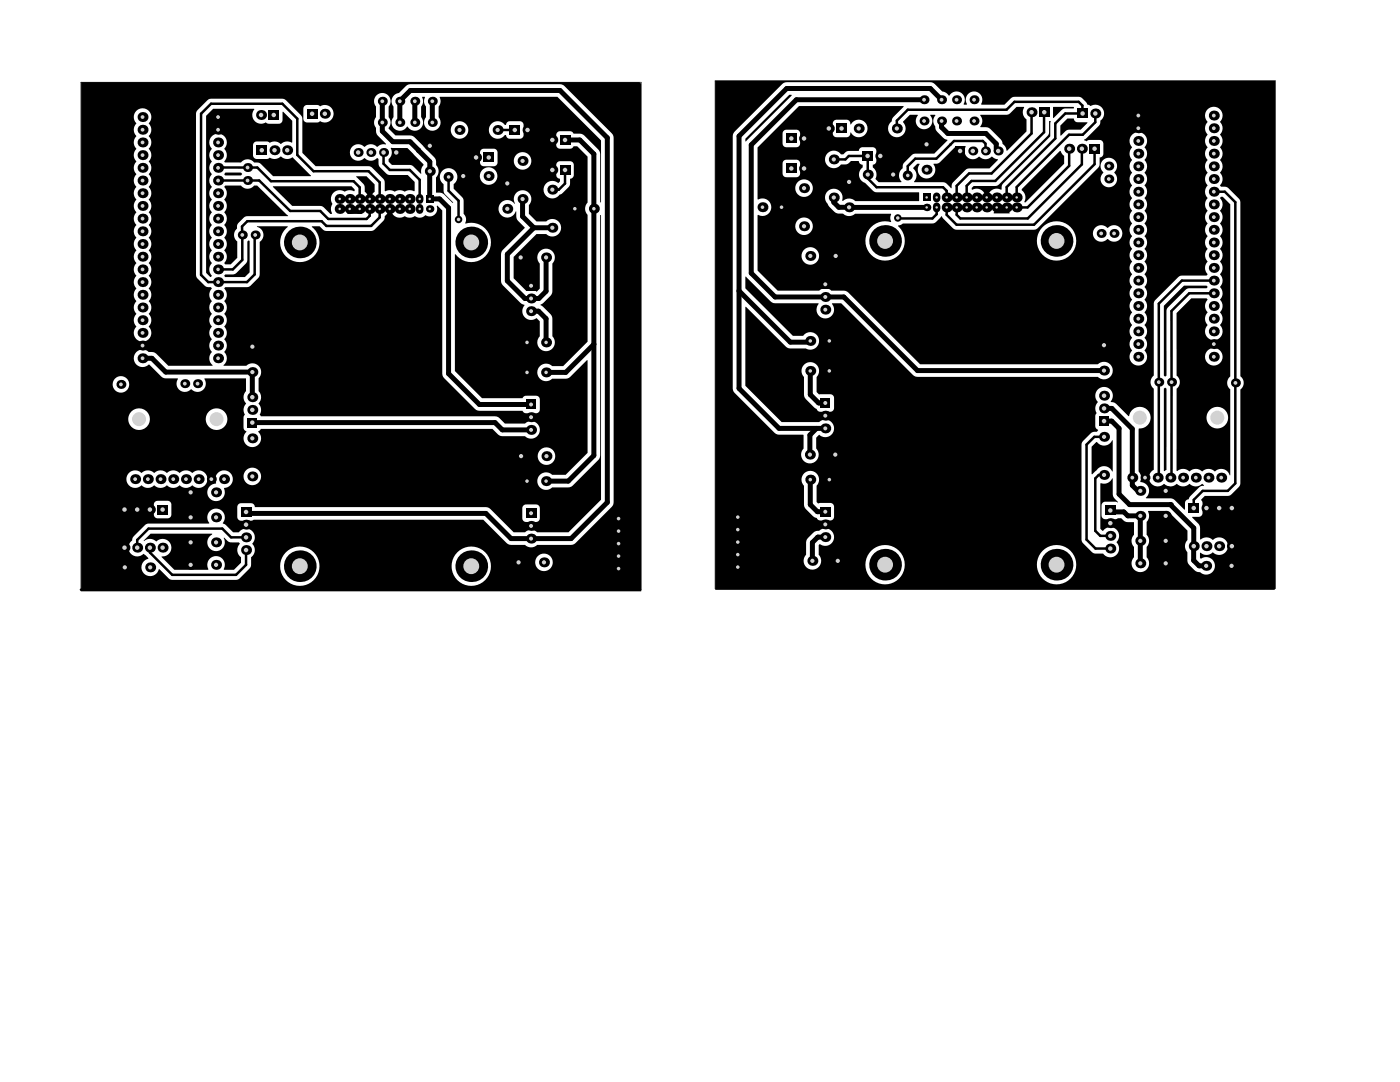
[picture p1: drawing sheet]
<svg xmlns="http://www.w3.org/2000/svg" width="279mm" height="216mm" viewBox="0 0 279 216" stroke-linecap="round" stroke-linejoin="round" font-family="sans-serif">
<path d="M16.2 16.5h111.7v101.2h-111.7z" fill="none" stroke="#5a5a5a" stroke-width=".25"/>
<g fill="#000">
<path d="M45 34.4h3.1l.2 .4-.2 .2h-3.2l-.1-.3zM41.1 23.1l1.4-1.4h8.2l.1 .1a1.79 1.79 0 0 0 0 2.3 1.79 1.79 0 0 0 2.3 .4l.5 .2 2.4-.1 .4-.5v-1.8h.1l1.8 1.8v4.3l-.1 .1a1.84 1.84 0 0 0-2.2 .2 1.97 1.97 0 0 0-2.2-.3l-.6-.2h-2.1l-.4 .2-.2 .6v2l.2 .5 .5 .2h2l.6-.2a2.06 2.06 0 0 0 2.3-.3 1.88 1.88 0 0 0 2.3 .2l3.7 3.6-.1 .2h-7.5l-2.4-2.5a1.49 1.49 0 0 0-1.4-.3 1.64 1.64 0 0 0-2.6 0h-3.2l-.1-.2a1.88 1.88 0 0 0 0-2.5 1.77 1.77 0 0 0-.1-2.5 1.77 1.77 0 0 0-2.5 0 1.77 1.77 0 0 0 .1 2.5 1.82 1.82 0 0 0 0 2.5 1.82 1.82 0 0 0 0 2.6 1.82 1.82 0 0 0 0 2.5 1.82 1.82 0 0 0 0 2.6 1.82 1.82 0 0 0 0 2.5 1.82 1.82 0 0 0 0 2.5 1.82 1.82 0 0 0 0 2.6 1.82 1.82 0 0 0 0 2.5 1.82 1.82 0 0 0 0 2.5 1.82 1.82 0 0 0 0 2.6l-.3 .2-.9-.9zM54.5 37.2h15.6l.7 .6-.1 .4a1.85 1.85 0 0 0-1.9 0 1.77 1.77 0 0 0-2.3 .3 1.77 1.77 0 0 0-.2 2.2l-.3 1 .2 1h-.3l-1.3-1.3-.4-.3h-5.9l-3.8-3.8zM71.1 35.2h2l1.7 1.6v1.5l-.6 .7-.3 1-.4-.1-.1-.9-.6-.7a1.71 1.71 0 0 0-.3-1.6l-1.4-1.4zM78.1 29.5h3.2l3.2 3.3-.4 1v.8l-.1 .1-1.5-1.5-.5-.3h-3.8l-.6-.6v-.6a1.63 1.63 0 0 0 .4-2.1zM49.4 48.2l.2-.2 .2 .1v6.2l-.9 1h-3.9l-.2-.2 .2-.3h1.5l.5-.2 2.2-2.2 .2-.5zM45 37h3.1a1.64 1.64 0 0 0 2.6 0h.6l6.2 6v.1l-8.4 .1-.5 .2-1.2 1.3-.1 .9a1.63 1.63 0 0 0 .1 2.6v3.3l-1.3 1.3h-1.1l-.2-.3a1.88 1.88 0 0 0 0-2.6 1.82 1.82 0 0 0 0-2.5 1.82 1.82 0 0 0 0-2.5 1.82 1.82 0 0 0 0-2.6 1.82 1.82 0 0 0 0-2.5 1.82 1.82 0 0 0 0-2.5zM69.5 41.5l1.3-.4 .6 .3h.6l.3 1.2-.1 .1h-2.8zM28.7 107.9l1.4-1.4h12.2v.2a1.75 1.75 0 0 0-.7 2.4 1.75 1.75 0 0 0 2.4 .7 1.75 1.75 0 0 0 .6-2.5h.1a1.77 1.77 0 0 0 1.4 .9h1.6l.2 .3a1.81 1.81 0 0 0 .2 2.7v1.1l-1.4 1.4h-2l-.1-.1a1.75 1.75 0 0 0-1.5-2.6 1.75 1.75 0 0 0-1.5 2.6l-.1 .1h-6.7l-2.6-2.6 .1-.1a1.76 1.76 0 0 0 1.8-2.4 1.76 1.76 0 0 0-2.9-.6 1.74 1.74 0 0 0-2.5 0z"/>
<path d="M16.2 16.4h111.4l.4 .3v101.3h-111.8l-.3-.3 .3-.4zM60.8 21.2l-.3 .5v2l.3 .5 .5 .2h2l.5-.2a1.8 1.8 0 0 0 2.8-1.5 1.8 1.8 0 0 0-2.8-1.5l-.5-.3h-2zM98.1 24.7a1.75 1.75 0 0 0 .1 2.6 1.75 1.75 0 0 0 2.5-.4h.3l.2 .6 .4 .2h2.1l.6-.2 .2-.6v-2.2l-.4-.4-2.5-.1-.4 .2-.2 .5h-.3a1.75 1.75 0 0 0-2.6-.2zM90 25.9a1.75 1.75 0 0 0 3.5 0 1.75 1.75 0 0 0-3.5 0zM39.4 22l-.3 .7v32.2l.3 .7 1.4 1.4a1.38 1.38 0 0 0 1.3 .3l.2 .3a1.82 1.82 0 0 0 0 2.5 1.82 1.82 0 0 0 0 2.6 1.82 1.82 0 0 0 0 2.5 1.82 1.82 0 0 0 0 2.5 1.82 1.82 0 0 0 0 2.6 1.74 1.74 0 0 0 .1 2.6v.1h-8.8l-2.7-2.6-1.2-.2-.3-.2a1.78 1.78 0 0 0-2.4 .5 1.78 1.78 0 0 0 .4 2.4 1.78 1.78 0 0 0 2.4-.2l2.6 2.6 .7 .2h2.4v.1a1.7 1.7 0 0 0 .4 2.3 1.7 1.7 0 0 0 2.3-.2 1.65 1.65 0 0 0 2.3 .1 1.65 1.65 0 0 0 .3-2.2v-.1h8.3v2.5l-.2 .3a1.85 1.85 0 0 0 .2 2.2 1.97 1.97 0 0 0-.3 2.3l-.2 .5v2l.1 .4 .5 .5a1.75 1.75 0 0 0-.1 2.5 1.75 1.75 0 0 0 2.5 0 1.75 1.75 0 0 0-.1-2.5l.6-.6h46.2l1.1 1.1 .5 .3h4.9l.2 .2a1.75 1.75 0 0 0 2.4-.3 1.75 1.75 0 0 0-.2-2.4 1.75 1.75 0 0 0-2.4 0h-4l-1.4-1.3-.6-.1h-46.7l-.2-.3a2.06 2.06 0 0 0-.3-2.3 1.75 1.75 0 0 0 0-2.5v-2.5l.2-.3a1.75 1.75 0 0 0-.3-2.3 1.75 1.75 0 0 0-2.4 .1h-4.5v-.1a1.8 1.8 0 0 0 .2-2.7 1.82 1.82 0 0 0 0-2.5 1.82 1.82 0 0 0 0-2.6 1.82 1.82 0 0 0 0-2.5 1.82 1.82 0 0 0 0-2.5 1.82 1.82 0 0 0 0-2.6l.2-.2h4.6l.4-.3 1.7-1.7 .1-.5v-6.5a1.65 1.65 0 0 0 .8-1.7 1.65 1.65 0 0 0-1.3-1.3v-.2h6.1v.2l-.3 .3a3.9 3.9 0 0 0 .1 5.7 3.9 3.9 0 0 0 5.6-.4 3.9 3.9 0 0 0-.6-5.6l.1-.2h1.5a1.75 1.75 0 0 0 1.3 1h9.2l.5-.3 1.7-1.7 .2-.5 .1-.5 .6-.7 .1-.9 .4-.1a1.86 1.86 0 0 0 .9 1.8 1.86 1.86 0 0 0 2-.1l1 .3 .9-.3a1.72 1.72 0 0 0 2.2-.2 1.57 1.57 0 0 0 1.8-.1 1.57 1.57 0 0 0 .5-1.7l1.1 .9v32.6l.1 .6 6.4 6.4 .6 .3 8.9 .1 .3 .4 .4 .1 2.4-.1 .2-.3 .1-.4v-2.2l-.3-.4-2.4-.1-.4 .1-.3 .4h-8.1l-5.4-5.5v-23.2l.1-.1 .4 .5a3.9 3.9 0 0 0 6.6-1.9 3.9 3.9 0 0 0-5-4.7l.1-1.1-.5-.8v-2.9l-.3-.5-1.7-1.6v-1l.3-.2a1.75 1.75 0 0 0-.1-2.5 1.75 1.75 0 0 0-2.5 .2 1.75 1.75 0 0 0 .3 2.5l.2 1.9 1.7 1.8-.1 .1-1.9-1.9-1.4-.2v-3a1.75 1.75 0 0 0 0-2.5 1.74 1.74 0 0 0-.3-1.5l-4.2-4.2-.7-.2h-2.9l-1.3-1.3a1.91 1.91 0 0 0 0-2.3v-2.1l.1-.2a1.65 1.65 0 0 0-.4-2.2 1.65 1.65 0 0 0-2.2 .1 1.65 1.65 0 0 0-.1 2.3v2.1l-.2 .4-.2 .6 .2 .7 .2 .4 .1 1 .3 .6 1.7 1.6-.1 .1-1.1 .1-.6 .4a1.95 1.95 0 0 0-2.6 0 1.65 1.65 0 0 0-2.4-.1 1.65 1.65 0 0 0 0 2.4 1.65 1.65 0 0 0 2.4 0 1.95 1.95 0 0 0 2.6 0l.2 .1a1.77 1.77 0 0 0 .3 1.7l1.3 1.2 .4 .3h3.9l1.4 1.4v1.8l-.2 .1a1.85 1.85 0 0 0-1.9 0 1.87 1.87 0 0 0-2 0l-.9-.3-1 .2v-1.7l-.2-.5-2.3-2.4-.5-.3h-10.8l-2.7-2.7v-6.8l-.1-.5-3.1-3.2-.5-.3h-14.5l-.7 .3zM96 29.9l-.2 .5v2l.2 .6 .5 .2h2l.6-.2 .2-.6v-2l-.2-.5-.6-.2h-2zM102.5 32.1a1.75 1.75 0 0 0 3.5 0 1.75 1.75 0 0 0-3.5 0zM111.2 32.4l-.2 .5v2.2l.2 .3 .6 .3v.5l-.4 .4a1.75 1.75 0 0 0-2.5 .1 1.75 1.75 0 0 0 .3 2.6 1.75 1.75 0 0 0 2.5-.5l.5-.2 1.3-1.3a1.78 1.78 0 0 0 .3-1.6l.5-.3 .2-.3v-2.2l-.2-.5-.5-.2h-2zM95.8 35.1a1.75 1.75 0 0 0 3.5 0 1.75 1.75 0 0 0-3.5 0zM78.6 19a1.64 1.64 0 0 0-.1 2.3v2.1a1.65 1.65 0 0 0 .3 2.4 1.65 1.65 0 0 0 2.4-.5h.2a1.65 1.65 0 0 0 2.3 .5 1.65 1.65 0 0 0 .3-2.4v-2.1a2.01 2.01 0 0 0 .3-2h.5a2.01 2.01 0 0 0 .2 2v2.1a1.65 1.65 0 0 0 .1 2.2 1.65 1.65 0 0 0 2.3 0 1.65 1.65 0 0 0 .1-2.2v-2.1a2.01 2.01 0 0 0 .3-2h23.4l8.7 8.7v12.3l-.1 .1-.1-10-.3-.6-2.8-2.8a2.28 2.28 0 0 0-2.1-.3l-.4-.4-.3-.1-2.4 .1-.3 .3-.1 .3v2.2l.2 .4 .6 .2h2.2l.5-.5h.7l2.1 2.1v9.1a1.74 1.74 0 0 0 0 2.5v25.3l-4.9 4.9h-2.2a1.75 1.75 0 0 0-2.5 0 1.75 1.75 0 0 0 0 2.4 1.75 1.75 0 0 0 2.5 .1h2.7l.6-.2 3.6-3.5h.2v18.5l-4.4 4.3h-2.7a1.75 1.75 0 0 0-2.5 .1 1.75 1.75 0 0 0 0 2.4 1.75 1.75 0 0 0 2.5 .1h3.2l.6-.2 5.4-5.3 .3-.6 .1-48.3h.1v56.8l-6.5 6.5h-6.2a1.75 1.75 0 0 0-2.4 0h-2.3l-4.6-4.6-.9-.4h-46.1l-.3-.6-.5-.2h-2.2l-.3 .2-.2 .6v2.1l.2 .4 .5 .2h2l.5-.2h45.8l5 4.9 .6 .1h2.8a1.75 1.75 0 0 0 2.4 0h6.8l.6-.1 7.5-7.5 .3-.5v-73.4l-.3-.6-9.4-9.4-.6-.4h-30.2l-.6 .2-1.7 1.6zM100 40.4a1.75 1.75 0 0 0 .3 2.8 1.75 1.75 0 0 0 2.6-1h.1a2.02 2.02 0 0 0 .4 1.9l1.4 1.3-4.6 4.7-.2 .6v5.3l.4 .9 3.5 3.5 .8 .5a1.75 1.75 0 0 0 0 2.4 1.75 1.75 0 0 0 2.4 .2l.6 .6v3a1.75 1.75 0 0 0 0 2.5 1.75 1.75 0 0 0 2.5 0 1.75 1.75 0 0 0 0-2.5v-3.8l-.3-.6-1.5-1.5-.5-.3 2-1.9 .3-.6v-5.8a1.75 1.75 0 0 0 0-2.5 1.75 1.75 0 0 0-2.5 0 1.75 1.75 0 0 0 0 2.5v5l-.6 .6-.4-.3-.7-.1-.9 .3-2.6-2.6v-4.2l4.6-4.6h1.9a1.75 1.75 0 0 0 2.5 0 1.75 1.75 0 0 0 0-2.5 1.75 1.75 0 0 0-2.5 0h-1.9l-1.6-1.5v-1.8a1.75 1.75 0 0 0 .1-2.3 1.75 1.75 0 0 0-2.3-.3 1.75 1.75 0 0 0-.5 2.3l-.1 .1a1.75 1.75 0 0 0-2.7-.3zM27.2 22.1a1.82 1.82 0 0 0 0 2.5 1.82 1.82 0 0 0 0 2.6 1.82 1.82 0 0 0 0 2.5 1.82 1.82 0 0 0 0 2.5 1.82 1.82 0 0 0 0 2.6 1.82 1.82 0 0 0 0 2.5 1.82 1.82 0 0 0 0 2.6 1.82 1.82 0 0 0 0 2.5 1.82 1.82 0 0 0 0 2.5 1.82 1.82 0 0 0 0 2.6 1.82 1.82 0 0 0 0 2.5 1.82 1.82 0 0 0 0 2.5 1.82 1.82 0 0 0 0 2.6 1.82 1.82 0 0 0 0 2.5 1.82 1.82 0 0 0 0 2.5 1.82 1.82 0 0 0 0 2.6 1.82 1.82 0 0 0 0 2.5 1.77 1.77 0 0 0 .1 2.5 1.77 1.77 0 0 0 2.5-.1 1.77 1.77 0 0 0-.1-2.5 1.82 1.82 0 0 0 0-2.5 1.82 1.82 0 0 0 0-2.5 1.82 1.82 0 0 0 0-2.6 1.82 1.82 0 0 0 0-2.5 1.82 1.82 0 0 0 0-2.5 1.82 1.82 0 0 0 0-2.6 1.82 1.82 0 0 0 0-2.5 1.82 1.82 0 0 0 0-2.5 1.82 1.82 0 0 0 0-2.6 1.82 1.82 0 0 0 0-2.5 1.82 1.82 0 0 0 0-2.5 1.82 1.82 0 0 0 0-2.6 1.82 1.82 0 0 0 0-2.5 1.82 1.82 0 0 0 0-2.5 1.82 1.82 0 0 0 0-2.6 1.82 1.82 0 0 0 0-2.5 1.75 1.75 0 0 0 0-2.5 1.75 1.75 0 0 0-2.5 0zM22.5 76.7a1.65 1.65 0 0 0 3.3 0 1.65 1.65 0 0 0-3.3 0zM41.1 83.6a2.16 2.16 0 0 0 4.3 0 2.16 2.16 0 0 0-4.3 0zM25.6 83.6a2.16 2.16 0 0 0 4.3 0 2.16 2.16 0 0 0-4.3 0zM107.3 91a1.75 1.75 0 0 0 3.5 0 1.75 1.75 0 0 0-3.5 0zM25.7 94.4a1.77 1.77 0 0 0 .1 2.5 1.77 1.77 0 0 0 2.5-.1 1.82 1.82 0 0 0 2.5 0 1.82 1.82 0 0 0 2.5 0 1.82 1.82 0 0 0 2.6 0 1.82 1.82 0 0 0 2.5 0 1.77 1.77 0 0 0 2.5 0 1.77 1.77 0 0 0 0-2.5 1.77 1.77 0 0 0-2.5 .1 1.82 1.82 0 0 0-2.6 0 1.82 1.82 0 0 0-2.5 0 1.82 1.82 0 0 0-2.6 0 1.82 1.82 0 0 0-2.5 0 1.76 1.76 0 0 0-2.5 0zM48.6 95.1a1.75 1.75 0 0 0 3.5 0 1.75 1.75 0 0 0-3.5 0zM43.5 94.4l-.5 .9 .1 1.2a1.75 1.75 0 0 0-1.7 2 1.75 1.75 0 0 0 2.3 1.4 1.75 1.75 0 0 0 1-2.4l.1-.1a1.75 1.75 0 0 0 1.5-2.5 1.75 1.75 0 0 0-2.8-.5zM30.9 100.1l-.2 .6v2l.2 .5 .6 .2h1.9l.6-.2 .2-.5v-2l-.2-.6-.6-.2h-1.9zM104.5 100.9l-.3 .5v2l.3 .5 .5 .3h2l.5-.3 .2-.5v-2l-.2-.5-.5-.2h-2zM106.8 112.2a1.75 1.75 0 0 0 3.5 0 1.75 1.75 0 0 0-3.5 0zM26.7 107l-.3 .7a1.81 1.81 0 0 0-.4 2.7 1.81 1.81 0 0 0 2.7 .1l.9 .9v.1a1.75 1.75 0 0 0-.9 2.9 1.75 1.75 0 0 0 3-.8h.1l1.9 1.8 .4 .3h13l.7-.3 2.2-2.2 .1-.5v-1.5a1.81 1.81 0 0 0 .2-2.7 1.75 1.75 0 0 0-.1-2.6 1.75 1.75 0 0 0-2.5 .3h-1.2l-1.4-1.4-.6-.4a1.75 1.75 0 0 0-.2-2.4 1.75 1.75 0 0 0-2.4 0 1.75 1.75 0 0 0-.1 2.4l-.1 .1h-12.3l-.5 .3zM90.1 113a4 4 0 0 0 7.9 0 4 4 0 0 0-7.9 0zM55.9 113a3.9 3.9 0 0 0 7.9 0 3.9 3.9 0 0 0-7.9 0z"/>
<circle cx="89.5" cy="35.3" r="1"/>
<circle cx="99.3" cy="25.9" r=".25"/>
<circle cx="50.8" cy="46.9" r=".25"/>
</g>
<path d="M43.5 33.5l7.9-.1 2.7 2.8h16.5l1.2 1.2v2.3M43.5 36h.1M43.5 36h8.2l6.2 6.1h6l1.6 1.6h7.7l.6-.6v-1.4M75.8 39.7v-3.3l-2.2-2.2h-11l-3.3-3.3v-7.2l-3-3h-14.2l-2 2v32.2l1.5 1.4h7.7l1.5-1.5v-7.9M76.5 30.4v2.3l1.3 1.2h4l2 2v3.8M89.5 35.3v2.8l2 2v3.5M99.3 25.9h3.4M112.8 33.9v2.7l-1.3 1.2h-1.3M50.8 46.9h.1M75.8 41.7v1.7l-1.7 1.7h-9l-.9-1h-14.8l-1.1 1.1 .1 6.7-1.9 1.9h-3M49.1 109.8v2.9l-2 2h-12.7l-4.5-4.5v-.9l.6 .5M49.1 107.2h-3l-1.7-1.7h-14.8l-2.2 2.2v1.6" fill="none" stroke="#000" stroke-width=".5"/>
<g fill="none" stroke="#000" stroke-width="1">
<path d="M76.3 20.2v6l2.1 2.1h3.4l4 4v7.4h1.9l1.8 1.8v33.1l6.2 6.1h10.3M79.8 24.4v-4.2l2.1-2.1h29.9l9.4 9.4v72.7l-7.2 7.3h-12l-5-5.1h-47.6l-.3-.2M82.8 20.2v4.2M85.8 34.2h.1M86.3 20.2v4.2M104.3 39.7v3.5l2.2 2.2M112.8 27.9h2.9l2.8 2.8v60.2l-5.1 5.1h-4.4M106.5 45.4l-5.3 5.3v5.3l3.6 3.6h2.7l1.5-1.5v-6.7M106.5 45.4h3.7M28.4 71.5h1.9l2.8 2.7h17.3v5.1M106 62.1h1.5l1.5 1.5v4.7M118.5 68.7l-5.6 5.6h-3.9"/>
<path d="M50.4 84.3h48.4l1.4 1.5h5.8"/>
</g>
<circle cx="89.5" cy="35.3" r=".35" fill="#d2d2d2"/>
<circle cx="91.5" cy="43.8" r=".75" fill="#000"/>
<circle cx="91.5" cy="43.8" r=".35" fill="#d2d2d2"/>
<circle cx="123.5" cy="113.5" r=".75" fill="#000"/>
<circle cx="123.5" cy="113.5" r=".35" fill="#d2d2d2"/>
<circle cx="123.5" cy="111" r=".75" fill="#000"/>
<circle cx="123.5" cy="111" r=".35" fill="#d2d2d2"/>
<circle cx="123.5" cy="108.5" r=".75" fill="#000"/>
<circle cx="123.5" cy="108.5" r=".35" fill="#d2d2d2"/>
<circle cx="123.5" cy="106" r=".75" fill="#000"/>
<circle cx="123.5" cy="106" r=".35" fill="#d2d2d2"/>
<circle cx="123.5" cy="103.5" r=".75" fill="#000"/>
<circle cx="123.5" cy="103.5" r=".35" fill="#d2d2d2"/>
<circle cx="30" cy="113.2" r="1" fill="#000"/>
<circle cx="30" cy="113.2" r=".42" fill="#d2d2d2"/>
<circle cx="27" cy="95.6" r="1" fill="#000"/>
<circle cx="27" cy="95.6" r=".38" fill="#d2d2d2"/>
<circle cx="29.5" cy="95.6" r="1" fill="#000"/>
<circle cx="29.5" cy="95.6" r=".38" fill="#d2d2d2"/>
<circle cx="28.4" cy="71.5" r="1" fill="#000"/>
<circle cx="28.4" cy="71.5" r=".38" fill="#d2d2d2"/>
<circle cx="28.4" cy="66.4" r="1" fill="#000"/>
<circle cx="28.4" cy="66.4" r=".38" fill="#d2d2d2"/>
<circle cx="28.4" cy="63.9" r="1" fill="#000"/>
<circle cx="28.4" cy="63.9" r=".38" fill="#d2d2d2"/>
<circle cx="28.4" cy="58.8" r="1" fill="#000"/>
<circle cx="28.4" cy="58.8" r=".38" fill="#d2d2d2"/>
<circle cx="28.4" cy="56.3" r="1" fill="#000"/>
<circle cx="28.4" cy="56.3" r=".38" fill="#d2d2d2"/>
<circle cx="28.4" cy="51.2" r="1" fill="#000"/>
<circle cx="28.4" cy="51.2" r=".38" fill="#d2d2d2"/>
<circle cx="28.4" cy="48.7" r="1" fill="#000"/>
<circle cx="28.4" cy="48.7" r=".38" fill="#d2d2d2"/>
<circle cx="28.4" cy="46.2" r="1" fill="#000"/>
<circle cx="28.4" cy="46.2" r=".38" fill="#d2d2d2"/>
<circle cx="28.4" cy="43.6" r="1" fill="#000"/>
<circle cx="28.4" cy="43.6" r=".38" fill="#d2d2d2"/>
<circle cx="28.4" cy="41.1" r="1" fill="#000"/>
<circle cx="28.4" cy="41.1" r=".38" fill="#d2d2d2"/>
<circle cx="28.4" cy="38.6" r="1" fill="#000"/>
<circle cx="28.4" cy="38.6" r=".38" fill="#d2d2d2"/>
<circle cx="28.4" cy="33.5" r="1" fill="#000"/>
<circle cx="28.4" cy="33.5" r=".38" fill="#d2d2d2"/>
<circle cx="28.4" cy="31" r="1" fill="#000"/>
<circle cx="28.4" cy="31" r=".38" fill="#d2d2d2"/>
<circle cx="28.4" cy="25.9" r="1" fill="#000"/>
<circle cx="28.4" cy="25.9" r=".38" fill="#d2d2d2"/>
<circle cx="28.4" cy="23.4" r="1" fill="#000"/>
<circle cx="28.4" cy="23.4" r=".38" fill="#d2d2d2"/>
<circle cx="38" cy="112.7" r="1" fill="#000"/>
<circle cx="38" cy="112.7" r=".42" fill="#d2d2d2"/>
<circle cx="38" cy="108.2" r="1" fill="#000"/>
<circle cx="38" cy="108.2" r=".42" fill="#d2d2d2"/>
<circle cx="38" cy="103.2" r="1" fill="#000"/>
<circle cx="38" cy="103.2" r=".42" fill="#d2d2d2"/>
<circle cx="38" cy="98.2" r="1" fill="#000"/>
<circle cx="38" cy="98.2" r=".42" fill="#d2d2d2"/>
<circle cx="34.6" cy="95.6" r="1" fill="#000"/>
<circle cx="34.6" cy="95.6" r=".38" fill="#d2d2d2"/>
<circle cx="37.1" cy="95.6" r="1" fill="#000"/>
<circle cx="37.1" cy="95.6" r=".38" fill="#d2d2d2"/>
<circle cx="43.1" cy="112.7" r="1" fill="#000"/>
<circle cx="43.1" cy="112.7" r=".42" fill="#d2d2d2"/>
<circle cx="43.1" cy="108.2" r="1" fill="#000"/>
<circle cx="43.1" cy="108.2" r=".42" fill="#d2d2d2"/>
<circle cx="43.1" cy="103.2" r="1" fill="#000"/>
<circle cx="43.1" cy="103.2" r=".42" fill="#d2d2d2"/>
<circle cx="43.1" cy="98.2" r="1" fill="#000"/>
<circle cx="43.1" cy="98.2" r=".42" fill="#d2d2d2"/>
<circle cx="42.2" cy="95.6" r=".9" fill="#000"/>
<circle cx="42.2" cy="95.6" r=".38" fill="#d2d2d2"/>
<circle cx="44.7" cy="95.6" r="1" fill="#000"/>
<circle cx="44.7" cy="95.6" r=".38" fill="#d2d2d2"/>
<circle cx="43.5" cy="71.5" r="1" fill="#000"/>
<circle cx="43.5" cy="71.5" r=".38" fill="#d2d2d2"/>
<circle cx="43.5" cy="63.9" r="1" fill="#000"/>
<circle cx="43.5" cy="63.9" r=".38" fill="#d2d2d2"/>
<circle cx="43.5" cy="66.4" r="1" fill="#000"/>
<circle cx="43.5" cy="66.4" r=".38" fill="#d2d2d2"/>
<circle cx="43.5" cy="56.3" r="1" fill="#000"/>
<circle cx="43.5" cy="56.3" r=".38" fill="#d2d2d2"/>
<circle cx="43.5" cy="58.8" r="1" fill="#000"/>
<circle cx="43.5" cy="58.8" r=".38" fill="#d2d2d2"/>
<circle cx="43.5" cy="46.2" r="1" fill="#000"/>
<circle cx="43.5" cy="46.2" r=".38" fill="#d2d2d2"/>
<circle cx="43.5" cy="48.7" r="1" fill="#000"/>
<circle cx="43.5" cy="48.7" r=".38" fill="#d2d2d2"/>
<circle cx="43.5" cy="51.2" r="1" fill="#000"/>
<circle cx="43.5" cy="51.2" r=".38" fill="#d2d2d2"/>
<circle cx="43.5" cy="38.6" r="1" fill="#000"/>
<circle cx="43.5" cy="38.6" r=".38" fill="#d2d2d2"/>
<circle cx="43.5" cy="41.1" r="1" fill="#000"/>
<circle cx="43.5" cy="41.1" r=".38" fill="#d2d2d2"/>
<circle cx="43.5" cy="43.6" r="1" fill="#000"/>
<circle cx="43.5" cy="43.6" r=".38" fill="#d2d2d2"/>
<circle cx="43.5" cy="31" r="1" fill="#000"/>
<circle cx="43.5" cy="31" r=".38" fill="#d2d2d2"/>
<circle cx="43.5" cy="33.5" r="1" fill="#000"/>
<circle cx="43.5" cy="33.5" r=".38" fill="#d2d2d2"/>
<circle cx="43.5" cy="23.4" r="1" fill="#000"/>
<circle cx="43.5" cy="23.4" r=".38" fill="#d2d2d2"/>
<circle cx="43.5" cy="25.9" r="1" fill="#000"/>
<circle cx="43.5" cy="25.9" r=".38" fill="#d2d2d2"/>
<circle cx="50.4" cy="95.1" r="1" fill="#000"/>
<circle cx="50.4" cy="95.1" r=".42" fill="#d2d2d2"/>
<circle cx="50.4" cy="87.5" r="1" fill="#000"/>
<circle cx="50.4" cy="87.5" r=".42" fill="#d2d2d2"/>
<circle cx="50.4" cy="81.8" r="1" fill="#000"/>
<circle cx="50.4" cy="81.8" r=".45" fill="#d2d2d2"/>
<circle cx="50.4" cy="79.3" r="1" fill="#000"/>
<circle cx="50.4" cy="79.3" r=".45" fill="#d2d2d2"/>
<circle cx="50.4" cy="74.2" r="1" fill="#000"/>
<circle cx="50.4" cy="74.2" r=".42" fill="#d2d2d2"/>
<circle cx="50.9" cy="46.9" r=".9" fill="#000"/>
<circle cx="50.9" cy="46.9" r=".38" fill="#d2d2d2"/>
<circle cx="54.8" cy="30" r="1" fill="#000"/>
<circle cx="54.8" cy="30" r=".45" fill="#d2d2d2"/>
<path d="M51.2 29h2v2h-2z" fill-rule="evenodd" fill="#000"/>
<circle cx="52.2" cy="30" r=".45" fill="#d2d2d2"/>
<circle cx="52.1" cy="22.9" r="1" fill="#000"/>
<circle cx="52.1" cy="22.9" r=".45" fill="#d2d2d2"/>
<path d="M53.6 21.9h2v2h-2z" fill-rule="evenodd" fill="#000"/>
<circle cx="54.6" cy="22.9" r=".45" fill="#d2d2d2"/>
<path d="M61.3 21.7h2v2h-2z" fill-rule="evenodd" fill="#000"/>
<circle cx="62.3" cy="22.7" r=".45" fill="#d2d2d2"/>
<circle cx="67.8" cy="39.7" r="1" fill="#000"/>
<circle cx="67.8" cy="39.7" r=".25" fill="#d2d2d2"/>
<circle cx="67.8" cy="41.7" r="1" fill="#000"/>
<circle cx="67.8" cy="41.7" r=".25" fill="#d2d2d2"/>
<circle cx="69.8" cy="39.7" r="1" fill="#000"/>
<circle cx="69.8" cy="39.7" r=".25" fill="#d2d2d2"/>
<circle cx="69.8" cy="41.7" r="1" fill="#000"/>
<circle cx="69.8" cy="41.7" r=".25" fill="#d2d2d2"/>
<circle cx="71.8" cy="39.7" r="1" fill="#000"/>
<circle cx="71.8" cy="39.7" r=".25" fill="#d2d2d2"/>
<circle cx="71.8" cy="41.7" r="1" fill="#000"/>
<circle cx="71.8" cy="41.7" r=".25" fill="#d2d2d2"/>
<circle cx="71.5" cy="30.4" r=".9" fill="#000"/>
<circle cx="71.5" cy="30.4" r=".45" fill="#d2d2d2"/>
<circle cx="75.8" cy="39.7" r="1" fill="#000"/>
<circle cx="75.8" cy="39.7" r=".25" fill="#d2d2d2"/>
<circle cx="75.8" cy="41.7" r="1" fill="#000"/>
<circle cx="75.8" cy="41.7" r=".25" fill="#d2d2d2"/>
<circle cx="77.8" cy="39.7" r="1" fill="#000"/>
<circle cx="77.8" cy="39.7" r=".25" fill="#d2d2d2"/>
<circle cx="77.8" cy="41.7" r="1" fill="#000"/>
<circle cx="77.8" cy="41.7" r=".25" fill="#d2d2d2"/>
<circle cx="79.8" cy="39.7" r="1" fill="#000"/>
<circle cx="79.8" cy="39.7" r=".25" fill="#d2d2d2"/>
<circle cx="79.8" cy="41.7" r="1" fill="#000"/>
<circle cx="79.8" cy="41.7" r=".25" fill="#d2d2d2"/>
<path d="M78.2 29.5h1.8v1.8h-1.8z" fill-rule="evenodd" fill="#000"/>
<circle cx="79.1" cy="30.4" r=".45" fill="#d2d2d2"/>
<circle cx="76.5" cy="30.4" r=".9" fill="#000"/>
<circle cx="76.5" cy="30.4" r=".45" fill="#d2d2d2"/>
<circle cx="74" cy="30.4" r=".9" fill="#000"/>
<circle cx="74" cy="30.4" r=".45" fill="#d2d2d2"/>
<circle cx="76.3" cy="24.4" r=".9" fill="#000"/>
<circle cx="76.3" cy="24.4" r=".38" fill="#d2d2d2"/>
<circle cx="79.8" cy="24.4" r=".9" fill="#000"/>
<circle cx="79.8" cy="24.4" r=".38" fill="#d2d2d2"/>
<path d="M85 38.9h1.5v1.5h-1.5z" fill-rule="evenodd" fill="#000"/>
<circle cx="85.8" cy="39.7" r=".25" fill="#d2d2d2"/>
<circle cx="85.8" cy="41.7" r=".75" fill="#000"/>
<circle cx="85.8" cy="41.7" r=".25" fill="#d2d2d2"/>
<path d="M83.8 41.4v.5" fill="none" stroke="#000" stroke-width="1.5"/>
<circle cx="83.8" cy="41.7" r=".25" fill="#d2d2d2"/>
<path d="M83.8 39.4v.5" fill="none" stroke="#000" stroke-width="1.5"/>
<circle cx="83.8" cy="39.7" r=".25" fill="#d2d2d2"/>
<circle cx="85.8" cy="34.2" r="1" fill="#000"/>
<circle cx="85.8" cy="34.2" r=".42" fill="#d2d2d2"/>
<circle cx="82.8" cy="24.4" r=".9" fill="#000"/>
<circle cx="82.8" cy="24.4" r=".38" fill="#d2d2d2"/>
<circle cx="86.3" cy="24.4" r=".9" fill="#000"/>
<circle cx="86.3" cy="24.4" r=".38" fill="#d2d2d2"/>
<circle cx="95" cy="31.4" r="1" fill="#000"/>
<circle cx="95" cy="31.4" r=".45" fill="#d2d2d2"/>
<circle cx="92.4" cy="35.1" r="1" fill="#000"/>
<circle cx="92.4" cy="35.1" r=".42" fill="#d2d2d2"/>
<circle cx="91.7" cy="25.9" r="1" fill="#000"/>
<circle cx="91.7" cy="25.9" r=".42" fill="#d2d2d2"/>
<circle cx="103.5" cy="112.2" r="1" fill="#000"/>
<circle cx="103.5" cy="112.2" r=".42" fill="#d2d2d2"/>
<circle cx="104" cy="91" r="1" fill="#000"/>
<circle cx="104" cy="91" r=".42" fill="#d2d2d2"/>
<circle cx="103.9" cy="51.4" r="1" fill="#000"/>
<circle cx="103.9" cy="51.4" r=".42" fill="#d2d2d2"/>
<circle cx="104.3" cy="39.7" r="1" fill="#000"/>
<circle cx="104.3" cy="39.7" r=".42" fill="#d2d2d2"/>
<circle cx="101.2" cy="41.7" r="1" fill="#000"/>
<circle cx="101.2" cy="41.7" r=".42" fill="#d2d2d2"/>
<circle cx="104.3" cy="32.1" r="1" fill="#000"/>
<circle cx="104.3" cy="32.1" r=".42" fill="#d2d2d2"/>
<circle cx="99.3" cy="25.9" r="1" fill="#000"/>
<circle cx="99.3" cy="25.9" r=".42" fill="#d2d2d2"/>
<path d="M101.7 24.9h2v2h-2z" fill-rule="evenodd" fill="#000"/>
<circle cx="102.7" cy="25.9" r=".45" fill="#d2d2d2"/>
<circle cx="108.6" cy="112.2" r="1" fill="#000"/>
<circle cx="108.6" cy="112.2" r=".42" fill="#d2d2d2"/>
<circle cx="109" cy="96" r="1" fill="#000"/>
<circle cx="109" cy="96" r=".35" fill="#d2d2d2"/>
<circle cx="109.1" cy="91" r="1" fill="#000"/>
<circle cx="109.1" cy="91" r=".42" fill="#d2d2d2"/>
<circle cx="109" cy="74.3" r="1" fill="#000"/>
<circle cx="109" cy="74.3" r=".35" fill="#d2d2d2"/>
<circle cx="109" cy="51.4" r="1" fill="#000"/>
<circle cx="109" cy="51.4" r=".42" fill="#d2d2d2"/>
<circle cx="110.2" cy="37.8" r="1" fill="#000"/>
<circle cx="110.2" cy="37.8" r=".42" fill="#d2d2d2"/>
<circle cx="110.2" cy="33.9" r="1" fill="#000"/>
<circle cx="110.2" cy="33.9" r=".45" fill="#d2d2d2"/>
<circle cx="118.5" cy="41.6" r="1" fill="#000"/>
<circle cx="118.5" cy="41.6" r=".35" fill="#d2d2d2"/>
<circle cx="114.7" cy="41.6" r="1" fill="#000"/>
<circle cx="114.7" cy="41.6" r=".35" fill="#d2d2d2"/>
<circle cx="27.4" cy="109.3" r="1" fill="#000"/>
<circle cx="27.4" cy="109.3" r=".45" fill="#d2d2d2"/>
<circle cx="29.9" cy="109.3" r="1" fill="#000"/>
<circle cx="29.9" cy="109.3" r=".45" fill="#d2d2d2"/>
<circle cx="27.8" cy="83.6" r=".76" fill="#000"/>
<circle cx="27.8" cy="83.6" r="1.4" fill="#d2d2d2"/>
<circle cx="27.4" cy="101.7" r="1" fill="#000"/>
<circle cx="27.4" cy="101.7" r=".45" fill="#d2d2d2"/>
<circle cx="29.9" cy="101.7" r="1" fill="#000"/>
<circle cx="29.9" cy="101.7" r=".45" fill="#d2d2d2"/>
<circle cx="28.4" cy="69" r="1" fill="#000"/>
<circle cx="28.4" cy="69" r=".38" fill="#d2d2d2"/>
<circle cx="28.4" cy="61.4" r="1" fill="#000"/>
<circle cx="28.4" cy="61.4" r=".38" fill="#d2d2d2"/>
<circle cx="28.4" cy="53.8" r="1" fill="#000"/>
<circle cx="28.4" cy="53.8" r=".38" fill="#d2d2d2"/>
<circle cx="28.4" cy="36" r="1" fill="#000"/>
<circle cx="28.4" cy="36" r=".38" fill="#d2d2d2"/>
<circle cx="28.4" cy="28.4" r="1" fill="#000"/>
<circle cx="28.4" cy="28.4" r=".38" fill="#d2d2d2"/>
<circle cx="39.4" cy="76.6" r=".9" fill="#000"/>
<circle cx="39.4" cy="76.6" r=".38" fill="#d2d2d2"/>
<circle cx="36.9" cy="76.6" r=".9" fill="#000"/>
<circle cx="36.9" cy="76.6" r=".38" fill="#d2d2d2"/>
<circle cx="43.2" cy="83.6" r=".76" fill="#000"/>
<circle cx="43.2" cy="83.6" r="1.4" fill="#d2d2d2"/>
<circle cx="43.5" cy="53.8" r="1" fill="#000"/>
<circle cx="43.5" cy="53.8" r=".35" fill="#d2d2d2"/>
<circle cx="43.5" cy="61.4" r="1" fill="#000"/>
<circle cx="43.5" cy="61.4" r=".38" fill="#d2d2d2"/>
<circle cx="43.5" cy="69" r="1" fill="#000"/>
<circle cx="43.5" cy="69" r=".38" fill="#d2d2d2"/>
<circle cx="43.5" cy="28.4" r="1" fill="#000"/>
<circle cx="43.5" cy="28.4" r=".38" fill="#d2d2d2"/>
<circle cx="43.5" cy="36" r="1" fill="#000"/>
<circle cx="43.5" cy="36" r=".38" fill="#d2d2d2"/>
<path d="M49.4 83.3h2v2h-2z" fill-rule="evenodd" fill="#000"/>
<circle cx="50.4" cy="84.3" r=".45" fill="#d2d2d2"/>
<circle cx="50.4" cy="69.2" r="1" fill="#000"/>
<circle cx="50.4" cy="69.2" r=".42" fill="#d2d2d2"/>
<circle cx="76.3" cy="20.2" r=".9" fill="#000"/>
<circle cx="76.3" cy="20.2" r=".38" fill="#d2d2d2"/>
<circle cx="79.8" cy="20.2" r=".9" fill="#000"/>
<circle cx="79.8" cy="20.2" r=".38" fill="#d2d2d2"/>
<circle cx="82.8" cy="20.2" r=".9" fill="#000"/>
<circle cx="82.8" cy="20.2" r=".38" fill="#d2d2d2"/>
<circle cx="86.3" cy="20.2" r=".9" fill="#000"/>
<circle cx="86.3" cy="20.2" r=".38" fill="#d2d2d2"/>
<circle cx="85.8" cy="29.1" r="1" fill="#000"/>
<circle cx="85.8" cy="29.1" r=".42" fill="#d2d2d2"/>
<circle cx="101.2" cy="36.6" r="1" fill="#000"/>
<circle cx="101.2" cy="36.6" r=".42" fill="#d2d2d2"/>
<circle cx="109" cy="68.3" r="1" fill="#000"/>
<circle cx="109" cy="68.3" r=".35" fill="#d2d2d2"/>
<circle cx="110.2" cy="45.4" r="1" fill="#000"/>
<circle cx="110.2" cy="45.4" r=".42" fill="#d2d2d2"/>
<circle cx="110.2" cy="27.9" r="1" fill="#000"/>
<circle cx="110.2" cy="27.9" r=".45" fill="#d2d2d2"/>
<circle cx="24.9" cy="113.2" r="1" fill="#000"/>
<circle cx="24.9" cy="113.2" r=".42" fill="#d2d2d2"/>
<circle cx="49.1" cy="104.7" r="1" fill="#000"/>
<circle cx="49.1" cy="104.7" r=".45" fill="#d2d2d2"/>
<circle cx="49.1" cy="107.2" r="1" fill="#000"/>
<circle cx="49.1" cy="107.2" r=".45" fill="#d2d2d2"/>
<circle cx="32" cy="95.6" r="1" fill="#000"/>
<circle cx="32" cy="95.6" r=".38" fill="#d2d2d2"/>
<circle cx="39.6" cy="95.6" r="1" fill="#000"/>
<circle cx="39.6" cy="95.6" r=".38" fill="#d2d2d2"/>
<circle cx="48.4" cy="46.9" r=".9" fill="#000"/>
<circle cx="48.4" cy="46.9" r=".38" fill="#d2d2d2"/>
<circle cx="49.4" cy="33.4" r=".9" fill="#000"/>
<circle cx="49.4" cy="33.4" r=".38" fill="#d2d2d2"/>
<circle cx="57.3" cy="30" r="1" fill="#000"/>
<circle cx="57.3" cy="30" r=".45" fill="#d2d2d2"/>
<circle cx="73.8" cy="39.7" r="1" fill="#000"/>
<circle cx="73.8" cy="39.7" r=".25" fill="#d2d2d2"/>
<circle cx="73.8" cy="41.7" r="1" fill="#000"/>
<circle cx="73.8" cy="41.7" r=".25" fill="#d2d2d2"/>
<circle cx="81.8" cy="39.7" r="1" fill="#000"/>
<circle cx="81.8" cy="39.7" r=".25" fill="#d2d2d2"/>
<circle cx="81.8" cy="41.7" r="1" fill="#000"/>
<circle cx="81.8" cy="41.7" r=".25" fill="#d2d2d2"/>
<circle cx="64.8" cy="22.7" r="1" fill="#000"/>
<circle cx="64.8" cy="22.7" r=".45" fill="#d2d2d2"/>
<circle cx="106" cy="104.9" r="1" fill="#000"/>
<circle cx="106" cy="104.9" r=".4" fill="#d2d2d2"/>
<circle cx="106" cy="107.5" r="1" fill="#000"/>
<circle cx="106" cy="107.5" r=".4" fill="#d2d2d2"/>
<circle cx="105.2" cy="96" r="1" fill="#000"/>
<circle cx="105.2" cy="96" r=".35" fill="#d2d2d2"/>
<path d="M105 79.7h2v2h-2z" fill-rule="evenodd" fill="#000"/>
<circle cx="106" cy="80.7" r=".4" fill="#d2d2d2"/>
<circle cx="106" cy="83.2" r="1" fill="#000"/>
<circle cx="106" cy="83.2" r=".4" fill="#d2d2d2"/>
<circle cx="105.2" cy="74.3" r="1" fill="#000"/>
<circle cx="105.2" cy="74.3" r=".35" fill="#d2d2d2"/>
<circle cx="106" cy="62.1" r="1" fill="#000"/>
<circle cx="106" cy="62.1" r=".4" fill="#d2d2d2"/>
<path d="M105 56h2v2h-2z" fill-rule="evenodd" fill="#000"/>
<circle cx="106" cy="57" r=".4" fill="#d2d2d2"/>
<circle cx="106" cy="59.6" r="1" fill="#000"/>
<circle cx="106" cy="59.6" r=".4" fill="#d2d2d2"/>
<path d="M111.8 32.9h2v2h-2z" fill-rule="evenodd" fill="#000"/>
<circle cx="112.8" cy="33.9" r=".45" fill="#d2d2d2"/>
<path d="M96.5 30.4h2v2h-2z" fill-rule="evenodd" fill="#000"/>
<circle cx="97.5" cy="31.4" r=".45" fill="#d2d2d2"/>
<circle cx="97.5" cy="35.1" r="1" fill="#000"/>
<circle cx="97.5" cy="35.1" r=".42" fill="#d2d2d2"/>
<circle cx="105.3" cy="25.9" r="1" fill="#000"/>
<circle cx="105.3" cy="25.9" r=".45" fill="#d2d2d2"/>
<circle cx="24.8" cy="109.3" r="1" fill="#000"/>
<circle cx="24.8" cy="109.3" r=".45" fill="#d2d2d2"/>
<circle cx="24.1" cy="76.7" r=".9" fill="#000"/>
<circle cx="24.1" cy="76.7" r=".38" fill="#d2d2d2"/>
<circle cx="24.8" cy="101.7" r="1" fill="#000"/>
<circle cx="24.8" cy="101.7" r=".45" fill="#d2d2d2"/>
<circle cx="49.1" cy="109.8" r="1" fill="#000"/>
<circle cx="49.1" cy="109.8" r=".45" fill="#d2d2d2"/>
<circle cx="32.5" cy="109.3" r="1" fill="#000"/>
<circle cx="32.5" cy="109.3" r=".45" fill="#d2d2d2"/>
<path d="M48.1 101.2h2v2h-2z" fill-rule="evenodd" fill="#000"/>
<circle cx="49.1" cy="102.2" r=".45" fill="#d2d2d2"/>
<path d="M31.5 100.7h1.9v2h-1.9z" fill-rule="evenodd" fill="#000"/>
<circle cx="32.5" cy="101.7" r=".45" fill="#d2d2d2"/>
<circle cx="49.4" cy="36" r=".9" fill="#000"/>
<circle cx="49.4" cy="36" r=".38" fill="#d2d2d2"/>
<path d="M105 101.4h2v2h-2z" fill-rule="evenodd" fill="#000"/>
<circle cx="106" cy="102.4" r=".4" fill="#d2d2d2"/>
<circle cx="106" cy="85.8" r="1" fill="#000"/>
<circle cx="106" cy="85.8" r=".4" fill="#d2d2d2"/>
<circle cx="105.2" cy="68.3" r="1" fill="#000"/>
<circle cx="105.2" cy="68.3" r=".35" fill="#d2d2d2"/>
<path d="M111.8 26.9h2v2h-2z" fill-rule="evenodd" fill="#000"/>
<circle cx="112.8" cy="27.9" r=".45" fill="#d2d2d2"/>
<circle cx="94.1" cy="113" r="3.2" fill="#000"/>
<circle cx="94.1" cy="113" r="1.58" fill="#d2d2d2"/>
<circle cx="59.8" cy="113" r="3.2" fill="#000"/>
<circle cx="59.8" cy="113" r="1.58" fill="#d2d2d2"/>
<circle cx="59.8" cy="48.4" r="3.2" fill="#000"/>
<circle cx="59.8" cy="48.4" r="1.58" fill="#d2d2d2"/>
<circle cx="94.1" cy="48.4" r="3.2" fill="#000"/>
<circle cx="94.1" cy="48.4" r="1.58" fill="#d2d2d2"/>
<path d="M142.7 16.2h111.8v101.2h-111.8z" fill="none" stroke="#5a5a5a" stroke-width=".25"/>
<g fill="#000">
<path d="M148.7 27.7l8.8-8.8h.5v.1l-9.1 9.2h-.2zM182.3 33.5l.8-.8 .4 .1a1.75 1.75 0 0 0 .2 2.4 1.75 1.75 0 0 0 2.4 0 1.75 1.75 0 0 0 .2-2.4v-.1a1.38 1.38 0 0 0 1.3-.3l3.2-3.3h1.9v.2a1.7 1.7 0 0 0 .5 2.2 1.7 1.7 0 0 0 2.3-.2 1.79 1.79 0 0 0 2.5 0l1.2 .6-1.7 1.7h-4.1l-.5 .1-2.7 2.7-.2 .4-.1 .7-.3-.1a1.84 1.84 0 0 0-1.4-1h-5.8v-.2a1.74 1.74 0 0 0-.1-2.5zM195.7 22.9h5.4l.5-.3 1.3-1.3h1.4l.1 .2a1.74 1.74 0 0 0 .5 2.3v2.4l-3.9 3.9-.1-.1-.3-.8-.5-.5-.4-.9-2.1-2.1a2.12 2.12 0 0 0-1.9-.3l-.1-.2a1.63 1.63 0 0 0 0-2.2zM203.9 37.7l7.7-7.6h.1l.2 .5 .5 .5v1.6l-7.7 7.7-.3-.1a1.73 1.73 0 0 0-.5-2.3zM193.9 37.5l.4-.4h4.3l.7-.3 9.8-9.7 .3-.7v-2.3h.2v3.1l-9.4 9.4-.3 .5v.7l-.1 .1a1.83 1.83 0 0 0-2.7 1.8h-.4a1.84 1.84 0 0 0-2.6-1.8zM210.2 21.3l4.1 .1v.2h-1.7l-.5 .2-1.8 1.8-.2-.1zM211.6 25.1l1.4-1.5h1.3l.2 .6 .4 .2h2.1v.1l-1.3 1.4h-2.6l-1.4 1.2-.1-.1zM198.6 41.2l1.3-.4 .7 .3h.5l.2 1 .2 .4v.1h-3.2zM232.3 61l4-4h4.5l.2 .2-.2 .3h-3.5l-.5 .2-3.9 3.9-.1 .5v12.9l-.2 .1-.3-.1zM232.3 77.6l.2-.2 .3 .2v16.1l-.4 .3h-.1zM217.9 89.1l1-.9a1.84 1.84 0 0 0 3.1-.3v6.2a1.86 1.86 0 0 0-3.2-.2l-.8 .7h-.1z"/>
<path d="M142.7 16.1v101.6h111.6l.2-.2v-101.4zM146.6 26.3l9.5-9.5 .6-.4h29l.6 .2 1.7 1.7 .8 .2 .7 .6a1.65 1.65 0 0 1 2.2-.6 1.65 1.65 0 0 1 .6 2.3l.1 .1h.5v-.4a1.65 1.65 0 0 1 1.6-2.2 1.65 1.65 0 0 1 1.3 2.5l.1 .1h4.6l1.2-1.3 .8-.3h12.8l.7 .3 .7 .8 .3 .5 .6 .2a1.79 1.79 0 0 1 2.4 .5 1.79 1.79 0 0 1-.4 2.5v.5l-.3 .5-3 2.9 .6 .2 .5-.3h2l.4 .1 .3 .3 .1 2.6-.2 .3-.5 .2-.2 1.9-12.4 12.4-.5 .1h-15.8l-.4-.3-2.4-2.3-1 1.1-.5 .3h-6.1l-1 .5a3.9 3.9 0 0 1-.8 6.5 3.9 3.9 0 0 1-5.7-3.2 3.9 3.9 0 0 1 5.1-4.1l-.1-.8 .1-.9h-7.2l-.5 .4-.6 .1-.7-.1-.6-.4h-.8a2.44 2.44 0 0 1-1.9-1.3l-.3-.6a1.76 1.76 0 0 1 .8-3 1.76 1.76 0 0 1 2.1 2.3l.2 .1a1.75 1.75 0 0 1 2.4 0h12.7v-1.7l-8.7-.1-2.2-1.9a1.75 1.75 0 0 1-.3-3v-.5l-.6-.2-.2-.6h-1.6l-.4 .4a1.71 1.71 0 0 1-1.6 .3 1.75 1.75 0 0 1-2.6 .3 1.75 1.75 0 0 1 0-2.6 1.75 1.75 0 0 1 2.6 .3h.5l.8-.7h2.3l.2-.5 .4-.2 2.5 .1 .4 .4v2.2l-.2 .6-.5 .2v.5l.4 .5 .3 .6v.7l-.2 .5 .7 .7h4.5v-.2a1.75 1.75 0 0 1 .3-2.6l.1-.9 1.9-1.9 .5-.1h3.7l2.7-2.7-.8-.5-1.5-1.5-.5-1.9 .3-1.2h-.9l-.1 .1a1.65 1.65 0 0 1 0 2.3 1.65 1.65 0 0 1-2.3 0 1.65 1.65 0 0 1-.1-2.3l-.1-.1h-1.5l-1.4 1.5a1.75 1.75 0 0 1 0 2.5 1.75 1.75 0 0 1-2.6-.2 1.75 1.75 0 0 1 .4-2.5l.1-.6 2.3-2.3-.1-.1h-20.8l-8.3 8.2v10.3l.1 .1a1.75 1.75 0 0 1 2.6 1.5 1.75 1.75 0 0 1-2.6 1.6h-.1v11.1l4 4h8.3a1.75 1.75 0 0 1 2.4 0h2.5l.9 .4 14.3 14.3h35.5a1.75 1.75 0 0 1 2.5 0 1.75 1.75 0 0 1 0 2.5 1.75 1.75 0 0 1-2.5 0h-36.3l-.6-.4-14.3-14.3h-1.8l.1 .3a1.75 1.75 0 0 1-.4 2.4 1.75 1.75 0 0 1-2.4-.2 1.75 1.75 0 0 1 0-2.4l-.1-.1h-8.9l-.6-.4-4.9-4.9h-.2v2.3l9.5 9.5h2.1l.2-.2a1.75 1.75 0 0 1 2.3-.1 1.75 1.75 0 0 1 .3 2.3 1.75 1.75 0 0 1-2.3 .5h-3.1l-.6-.1-8.2-8.2-.2 .1v15.7l7.3 7.2h7.5l.2-.2a1.75 1.75 0 0 1 2.4 .4 1.75 1.75 0 0 1-.2 2.4 1.75 1.75 0 0 1-2.4-.1l-.6 .6v2.2a1.75 1.75 0 0 1 0 2.5 1.75 1.75 0 0 1-2.5 0 1.75 1.75 0 0 1 0-2.5l-.1-2.8h-4.8l-.7-.1-8.2-8.2-.3-.6-.1-50.6zM166.4 24.1l.5-.2h2.2l.5 .4 .1 .5h.1a1.75 1.75 0 0 1 2.7-.5 1.75 1.75 0 0 1 0 2.7 1.75 1.75 0 0 1-2.7-.6l-.1 .1-.1 .5-.5 .4-2.5-.1-.3-.3-.1-.4v-2zM156.4 26.1l.5-.2h2l.6 .2 .2 .5v2l-.2 .6-.6 .2h-2l-.5-.2-.2-.6v-2zM156.4 32.1l.5-.2h2l.6 .2 .2 .5v2l-.2 .5-.6 .3h-2l-.5-.3-.2-.5v-2zM241 21.8a1.77 1.77 0 0 1 2.5 0 1.77 1.77 0 0 1 0 2.5 1.82 1.82 0 0 1 0 2.6 1.82 1.82 0 0 1 0 2.5 1.82 1.82 0 0 1 0 2.5 1.82 1.82 0 0 1 0 2.6 1.82 1.82 0 0 1 0 2.5l.2 .3h1l.5 .2 2 2.1 .3 .7v34.8a1.64 1.64 0 0 1 0 2.6v19l-.3 .5-1.5 1.5-.4 .2-4.9 .1-.7 .7 .3 .7-.1 2.4-.5 .3h-1.4l-.1 .1 1.2 1.3 .4 .5v2.6l.1 .1a1.81 1.81 0 0 1 2.5 0 1.77 1.77 0 0 1 2.5 .1 1.77 1.77 0 0 1-.1 2.5 1.77 1.77 0 0 1-2.5-.1 1.74 1.74 0 0 1-2.4 .1h-.1v1l.2 .1a1.75 1.75 0 0 1 2.4 .4 1.75 1.75 0 0 1-.2 2.4 1.75 1.75 0 0 1-2.4 0l-.5-.1a4.4 4.4 0 0 1-1.9-1.6l-.1-.7v-1.6l-.4-.6-.1-.6 .1-.7 .4-.5v-1.9l-3.9-4h-3.9l-.1 .2 .2 .8-.1 .7-.4 .6v2.5l.4 .5 .1 .7-.1 .7-.4 .5v2.1a1.75 1.75 0 0 1 0 2.5 1.75 1.75 0 0 1-2.5 0 1.75 1.75 0 0 1 0-2.5v-2.1l-.3-.5-.2-.7 .2-.7 .3-.5v-2.5a2.29 2.29 0 0 1-2.5-.8h-.7l-.5 .2h-2l-.5-.2-.2-.4-.1-2.1 .3-.6 .5-.2 2.5 .1-.7-.7-.3-.6v-3.4h-.2a1.74 1.74 0 0 1-2.2 .9l-.1 .1v9l.6 .4a1.77 1.77 0 0 1 2.5-.3 1.77 1.77 0 0 1 .1 2.6 1.75 1.75 0 0 1-.1 2.6 1.75 1.75 0 0 1-2.5-.3h-1.6l-.5-.2-2-1.9-.3-.7v-19l.3-.7 1.6-1.5 .4-.3h.8l.3-.3-.5-.5-.1-.4v-2l.3-.6a1.84 1.84 0 0 1 .2-2.2 1.75 1.75 0 0 1 0-2.5 1.75 1.75 0 0 1 2.4 0 1.75 1.75 0 0 1 .2 2.4v.1l.8 .2 2.7 2.7 .2-.2a2.16 2.16 0 0 1 2.5-1.7 2.16 2.16 0 0 1 1.7 2.4 2.16 2.16 0 0 1-2.3 1.9l-.1 8.6 .5 .9-.1 1.2a1.74 1.74 0 0 1 1.6 1.2 1.74 1.74 0 0 1-.5 1.9v.1l5.2 .1 .6 .3 1.9 1.9h.1l.1-1.7 .3-.3 .3-.1 .3-.6 1.8-1.8 .5-.2 .5-.1v-.1l-.4-.3a1.89 1.89 0 0 1-2.5 0 1.82 1.82 0 0 1-2.6 0 1.82 1.82 0 0 1-2.5 0 1.75 1.75 0 0 1-2.7-.2 1.75 1.75 0 0 1 .7-2.6v-16.1l-.2-.2a1.64 1.64 0 0 1 .2-2.4v-14.4l.1-.5 5-5 .5-.1h4.9l.2-.2a1.88 1.88 0 0 1 0-2.6 1.82 1.82 0 0 1 0-2.6 1.82 1.82 0 0 1 0-2.5 1.82 1.82 0 0 1 0-2.5 1.82 1.82 0 0 1 0-2.6 1.82 1.82 0 0 1 0-2.5 1.82 1.82 0 0 1 0-2.5 1.82 1.82 0 0 1 0-2.6 1.82 1.82 0 0 1 0-2.5 1.82 1.82 0 0 1 0-2.5 1.82 1.82 0 0 1 0-2.6 1.82 1.82 0 0 1 0-2.5 1.75 1.75 0 0 1 0-2.5zM220.1 32a1.7 1.7 0 0 1 2.4 .1 1.7 1.7 0 0 1-.1 2.4 1.65 1.65 0 0 1 .1 2.4 1.65 1.65 0 0 1-2.4 0 1.65 1.65 0 0 1 .1-2.4 1.82 1.82 0 0 1-.1-2.5zM158.7 37.5a1.75 1.75 0 0 1 3.5 0 1.75 1.75 0 0 1-3.5 0zM158.7 45.1a1.75 1.75 0 0 1 3.5 0 1.75 1.75 0 0 1-3.5 0zM218.6 45.4a1.83 1.83 0 0 1 2.5 .1 1.65 1.65 0 0 1 2.4-.1 1.65 1.65 0 0 1 0 2.4 1.65 1.65 0 0 1-2.4-.1 1.7 1.7 0 0 1-2.4 .1 1.7 1.7 0 0 1-.1-2.4zM206.9 48.1a4 4 0 0 1 7.9 0 4 4 0 0 1-7.9 0zM160 51.1a1.75 1.75 0 0 1 3.5 0 1.75 1.75 0 0 1-3.5 0zM225.9 26.9a1.77 1.77 0 0 1 2.5 0 1.77 1.77 0 0 1 0 2.5 1.82 1.82 0 0 1 0 2.5 1.82 1.82 0 0 1 0 2.6 1.82 1.82 0 0 1 0 2.5 1.82 1.82 0 0 1 0 2.6 1.82 1.82 0 0 1 0 2.5 1.82 1.82 0 0 1 0 2.5 1.82 1.82 0 0 1 0 2.6 1.82 1.82 0 0 1 0 2.5 1.82 1.82 0 0 1 0 2.5 1.82 1.82 0 0 1 0 2.6 1.82 1.82 0 0 1 0 2.5 1.82 1.82 0 0 1 0 2.5 1.82 1.82 0 0 1 0 2.6 1.82 1.82 0 0 1 0 2.5 1.82 1.82 0 0 1 0 2.5 1.82 1.82 0 0 1 0 2.6 1.77 1.77 0 0 1 0 2.5 1.77 1.77 0 0 1-2.5-.1 1.77 1.77 0 0 1 0-2.5 1.82 1.82 0 0 1 0-2.5 1.82 1.82 0 0 1 0-2.6 1.82 1.82 0 0 1 0-2.5 1.82 1.82 0 0 1 0-2.5 1.82 1.82 0 0 1 0-2.6 1.82 1.82 0 0 1 0-2.5 1.82 1.82 0 0 1 0-2.5 1.82 1.82 0 0 1 0-2.6 1.82 1.82 0 0 1 0-2.5 1.82 1.82 0 0 1 0-2.5 1.82 1.82 0 0 1 0-2.6 1.82 1.82 0 0 1 0-2.5 1.82 1.82 0 0 1 0-2.5 1.82 1.82 0 0 1 0-2.6 1.82 1.82 0 0 1 0-2.5 1.82 1.82 0 0 1 0-2.5 1.75 1.75 0 0 1 0-2.5zM160.5 72.8a1.75 1.75 0 0 1 2.4 0 1.75 1.75 0 0 1 .1 2.4v3l.5 .5h2.2l.4 .1 .3 .2 .1 2.4-.1 .4-.3 .3-.4 .1-2.4-.1-2.5-2.5-.3-.9v-3.5a1.75 1.75 0 0 1 0-2.4zM160.5 94.5a1.75 1.75 0 0 1 2.4 0 1.75 1.75 0 0 1 .1 2.4v3.3l.3 .3 .4-.1h2.2l.3 .2 .3 .5v2l-.3 .5-.5 .3h-2l-.5-.3a.6 .6 0 0 0-.7-.4l-1.7-1.6-.3-.6v-4.1a1.75 1.75 0 0 1 0-2.4zM161.2 107.4l1.1-1.1 .6-.3a1.24 1.24 0 0 0 1.1-.4 1.75 1.75 0 0 1 2.4 1.8 1.75 1.75 0 0 1-2.8 1.1l-.2 .3v1.9a1.75 1.75 0 0 1 0 2.5 1.75 1.75 0 0 1-2.5 0 1.75 1.75 0 0 1 0-2.5v-2.4zM172.7 112.7a4 4 0 0 1 7.9 0 4 4 0 0 1-7.9 0zM206.9 112.7a4 4 0 0 1 7.9 0 4 4 0 0 1-7.9 0z"/>
<path d="M243.7 39.3l-.2 .2a1.88 1.88 0 0 1 0 2.6 1.82 1.82 0 0 1 0 2.5 1.82 1.82 0 0 1 0 2.6 1.82 1.82 0 0 1 0 2.5 1.82 1.82 0 0 1 0 2.5 1.82 1.82 0 0 1 0 2.6 1.82 1.82 0 0 1 0 2.5 1.82 1.82 0 0 1 0 2.5 1.82 1.82 0 0 1 0 2.6 1.82 1.82 0 0 1 0 2.5 1.77 1.77 0 0 1-.1 2.5 1.77 1.77 0 0 1-2.5-.1 1.77 1.77 0 0 1 .1-2.5 1.82 1.82 0 0 1 0-2.5 1.82 1.82 0 0 1 0-2.5l-.2-.3h-3.1l-2.9 3v12.4a1.63 1.63 0 0 1 0 2.7v16.4h.1a1.81 1.81 0 0 1 2.5 .1 1.82 1.82 0 0 1 2.5 0 1.82 1.82 0 0 1 2.6 0 1.75 1.75 0 0 1 2.9 .7h.1v-17.1a1.63 1.63 0 0 1 0-2.6v-34.3l-1.5-1.5zM240.5 71.2a1.75 1.75 0 0 1 3.5 0 1.75 1.75 0 0 1-3.5 0zM240.8 83.3a2.16 2.16 0 0 1 4.3 0 2.16 2.16 0 0 1-4.3 0z"/>
<circle cx="171.4" cy="25.6" r=".25"/>
<circle cx="181.2" cy="35" r="1"/>
<circle cx="233.8" cy="76.3" r=".25"/>
<circle cx="233.6" cy="100.7" r=".5"/>
</g>
<g fill="none" stroke="#000" stroke-width="1">
<path d="M184.4 19.9h-25.5l-9 9v25.6l4.8 4.8h13.7l14.7 14.6h37.2M187.9 19.9l-2.2-2.2h-28.7l-9.5 9.5v50.3l8 8h9.2M166.4 39.4v1l1 1h17.5M187.9 24.1v1.3l1.3 1.2h7.6l2 2.1v1.4h.4M147.5 58.1l10.2 10.2h3.8l.2-.3M161.7 74v4.7l1.7 1.7h1.3M161.7 95.7v5l1.4 1.4h1.6M163 85.5l-1.4 1.3v3.9M220.3 84h1.6l1.4 1.5v13.1l2.1 2.1h8.2l4.6 4.7v6.4l1.1 1.1h1.4M220.6 81.5h1.3l4.1 4.1v11.2l1.3 1.4h.3M164.7 107.2h-1.5l-1.1 1.1v3.6M221.6 101.9l.3 .2h2.4l.8 .8h2.5v9.5"/>
<path d="M238.2 109h.1"/>
</g>
<g fill="none" stroke="#000" stroke-width=".5">
<path d="M166.4 31.8h2.3l.7-.7h3.7l.1 4.5 1.7 1.8h13.3l.7 .7v1.3M179 25.6v-1.5l2.2-2.2h19.7l1.6-1.6h12.8l.7 .8 .1 1.5h-3.5l-2 2v3l-9.7 9.7v2.1M189.7 28.8h.1M189.7 28.8l-2.8 2.9h-4.2l-1.5 1.5v1.8M189.7 28.8l.7-.7h5.7l.6 .6v1.4M205.9 22.4v4.2l-8 8h-4.5l-2.5 2.5v2.3M208.4 22.4v4l-9.8 9.7h-4.7l-1 1v2.3M213.4 29.7v3.4l-8.3 8.3h-2.2M215.9 29.7v3.1l-10.8 10.8h-13.4l-.8-.7v-1.5M218.4 29.7v3.1l-12 12h-15.5l-2-1.9v-1.5M218.6 22.6v1.8l-2.5 2.5h-2.8l-10.4 10.4v2.1M242.2 38.3h2.2l2.1 2v56.2l-1.5 1.4h-5l-1.8 1.8v1.7"/>
<path d="M186.9 41.4v1.3l-.8 .9h-6.7l-.2-.3M242.2 58.5h-4.9l-3.5 3.6v33M242.2 56h-6.3l-4.6 4.6v34.5M220.3 94.8h-1l-.7 .7v10.4l1 1h1.6M220.3 87.2h-1.9l-1.6 1.5v19l1.8 1.8h3"/>
</g>
<circle cx="181.2" cy="35" r=".35" fill="#d2d2d2"/>
<circle cx="179.2" cy="43.5" r=".75" fill="#000"/>
<circle cx="179.2" cy="43.5" r=".35" fill="#d2d2d2"/>
<circle cx="147.2" cy="113.2" r=".75" fill="#000"/>
<circle cx="147.2" cy="113.2" r=".35" fill="#d2d2d2"/>
<circle cx="147.2" cy="110.7" r=".75" fill="#000"/>
<circle cx="147.2" cy="110.7" r=".35" fill="#d2d2d2"/>
<circle cx="147.2" cy="108.2" r=".75" fill="#000"/>
<circle cx="147.2" cy="108.2" r=".35" fill="#d2d2d2"/>
<circle cx="147.2" cy="105.7" r=".75" fill="#000"/>
<circle cx="147.2" cy="105.7" r=".35" fill="#d2d2d2"/>
<circle cx="147.2" cy="103.2" r=".75" fill="#000"/>
<circle cx="147.2" cy="103.2" r=".35" fill="#d2d2d2"/>
<circle cx="240.7" cy="112.9" r="1" fill="#000"/>
<circle cx="240.7" cy="112.9" r=".42" fill="#d2d2d2"/>
<circle cx="243.7" cy="95.3" r="1" fill="#000"/>
<circle cx="243.7" cy="95.3" r=".38" fill="#d2d2d2"/>
<circle cx="241.2" cy="95.3" r="1" fill="#000"/>
<circle cx="241.2" cy="95.3" r=".38" fill="#d2d2d2"/>
<circle cx="242.2" cy="71.2" r="1" fill="#000"/>
<circle cx="242.2" cy="71.2" r=".38" fill="#d2d2d2"/>
<circle cx="242.2" cy="66.1" r="1" fill="#000"/>
<circle cx="242.2" cy="66.1" r=".38" fill="#d2d2d2"/>
<circle cx="242.2" cy="63.6" r="1" fill="#000"/>
<circle cx="242.2" cy="63.6" r=".38" fill="#d2d2d2"/>
<circle cx="242.2" cy="58.5" r="1" fill="#000"/>
<circle cx="242.2" cy="58.5" r=".38" fill="#d2d2d2"/>
<circle cx="242.2" cy="56" r="1" fill="#000"/>
<circle cx="242.2" cy="56" r=".38" fill="#d2d2d2"/>
<circle cx="242.2" cy="50.9" r="1" fill="#000"/>
<circle cx="242.2" cy="50.9" r=".38" fill="#d2d2d2"/>
<circle cx="242.2" cy="48.4" r="1" fill="#000"/>
<circle cx="242.2" cy="48.4" r=".38" fill="#d2d2d2"/>
<circle cx="242.2" cy="45.9" r="1" fill="#000"/>
<circle cx="242.2" cy="45.9" r=".38" fill="#d2d2d2"/>
<circle cx="242.2" cy="43.3" r="1" fill="#000"/>
<circle cx="242.2" cy="43.3" r=".38" fill="#d2d2d2"/>
<circle cx="242.2" cy="40.8" r="1" fill="#000"/>
<circle cx="242.2" cy="40.8" r=".38" fill="#d2d2d2"/>
<circle cx="242.2" cy="38.3" r="1" fill="#000"/>
<circle cx="242.2" cy="38.3" r=".38" fill="#d2d2d2"/>
<circle cx="242.2" cy="33.2" r="1" fill="#000"/>
<circle cx="242.2" cy="33.2" r=".38" fill="#d2d2d2"/>
<circle cx="242.2" cy="30.7" r="1" fill="#000"/>
<circle cx="242.2" cy="30.7" r=".38" fill="#d2d2d2"/>
<circle cx="242.2" cy="25.6" r="1" fill="#000"/>
<circle cx="242.2" cy="25.6" r=".38" fill="#d2d2d2"/>
<circle cx="242.2" cy="23.1" r="1" fill="#000"/>
<circle cx="242.2" cy="23.1" r=".38" fill="#d2d2d2"/>
<circle cx="232.6" cy="112.4" r="1" fill="#000"/>
<circle cx="232.6" cy="112.4" r=".42" fill="#d2d2d2"/>
<circle cx="232.6" cy="107.9" r="1" fill="#000"/>
<circle cx="232.6" cy="107.9" r=".42" fill="#d2d2d2"/>
<circle cx="232.6" cy="102.9" r="1" fill="#000"/>
<circle cx="232.6" cy="102.9" r=".42" fill="#d2d2d2"/>
<circle cx="232.6" cy="97.9" r="1" fill="#000"/>
<circle cx="232.6" cy="97.9" r=".42" fill="#d2d2d2"/>
<circle cx="236.1" cy="95.3" r="1" fill="#000"/>
<circle cx="236.1" cy="95.3" r=".38" fill="#d2d2d2"/>
<circle cx="233.6" cy="95.3" r="1" fill="#000"/>
<circle cx="233.6" cy="95.3" r=".38" fill="#d2d2d2"/>
<circle cx="227.6" cy="112.4" r="1" fill="#000"/>
<circle cx="227.6" cy="112.4" r=".42" fill="#d2d2d2"/>
<circle cx="227.6" cy="107.9" r="1" fill="#000"/>
<circle cx="227.6" cy="107.9" r=".42" fill="#d2d2d2"/>
<circle cx="227.6" cy="102.9" r="1" fill="#000"/>
<circle cx="227.6" cy="102.9" r=".42" fill="#d2d2d2"/>
<circle cx="227.6" cy="97.9" r="1" fill="#000"/>
<circle cx="227.6" cy="97.9" r=".42" fill="#d2d2d2"/>
<circle cx="228.5" cy="95.3" r=".9" fill="#000"/>
<circle cx="228.5" cy="95.3" r=".38" fill="#d2d2d2"/>
<circle cx="226" cy="95.3" r="1" fill="#000"/>
<circle cx="226" cy="95.3" r=".38" fill="#d2d2d2"/>
<circle cx="227.2" cy="71.2" r="1" fill="#000"/>
<circle cx="227.2" cy="71.2" r=".38" fill="#d2d2d2"/>
<circle cx="227.2" cy="63.6" r="1" fill="#000"/>
<circle cx="227.2" cy="63.6" r=".38" fill="#d2d2d2"/>
<circle cx="227.2" cy="66.1" r="1" fill="#000"/>
<circle cx="227.2" cy="66.1" r=".38" fill="#d2d2d2"/>
<circle cx="227.2" cy="56" r="1" fill="#000"/>
<circle cx="227.2" cy="56" r=".38" fill="#d2d2d2"/>
<circle cx="227.2" cy="58.5" r="1" fill="#000"/>
<circle cx="227.2" cy="58.5" r=".38" fill="#d2d2d2"/>
<circle cx="227.2" cy="45.9" r="1" fill="#000"/>
<circle cx="227.2" cy="45.9" r=".38" fill="#d2d2d2"/>
<circle cx="227.2" cy="48.4" r="1" fill="#000"/>
<circle cx="227.2" cy="48.4" r=".38" fill="#d2d2d2"/>
<circle cx="227.2" cy="50.9" r="1" fill="#000"/>
<circle cx="227.2" cy="50.9" r=".38" fill="#d2d2d2"/>
<circle cx="227.2" cy="38.3" r="1" fill="#000"/>
<circle cx="227.2" cy="38.3" r=".38" fill="#d2d2d2"/>
<circle cx="227.2" cy="40.8" r="1" fill="#000"/>
<circle cx="227.2" cy="40.8" r=".38" fill="#d2d2d2"/>
<circle cx="227.2" cy="43.3" r="1" fill="#000"/>
<circle cx="227.2" cy="43.3" r=".38" fill="#d2d2d2"/>
<circle cx="227.2" cy="30.7" r="1" fill="#000"/>
<circle cx="227.2" cy="30.7" r=".38" fill="#d2d2d2"/>
<circle cx="227.2" cy="33.2" r="1" fill="#000"/>
<circle cx="227.2" cy="33.2" r=".38" fill="#d2d2d2"/>
<circle cx="227.2" cy="23.1" r="1" fill="#000"/>
<circle cx="227.2" cy="23.1" r=".38" fill="#d2d2d2"/>
<circle cx="227.2" cy="25.6" r="1" fill="#000"/>
<circle cx="227.2" cy="25.6" r=".38" fill="#d2d2d2"/>
<circle cx="220.3" cy="94.8" r="1" fill="#000"/>
<circle cx="220.3" cy="94.8" r=".42" fill="#d2d2d2"/>
<circle cx="220.3" cy="87.2" r="1" fill="#000"/>
<circle cx="220.3" cy="87.2" r=".42" fill="#d2d2d2"/>
<circle cx="220.3" cy="81.5" r="1" fill="#000"/>
<circle cx="220.3" cy="81.5" r=".45" fill="#d2d2d2"/>
<circle cx="220.3" cy="79" r="1" fill="#000"/>
<circle cx="220.3" cy="79" r=".45" fill="#d2d2d2"/>
<circle cx="220.3" cy="73.9" r="1" fill="#000"/>
<circle cx="220.3" cy="73.9" r=".42" fill="#d2d2d2"/>
<circle cx="219.8" cy="46.6" r=".9" fill="#000"/>
<circle cx="219.8" cy="46.6" r=".38" fill="#d2d2d2"/>
<circle cx="215.9" cy="29.7" r="1" fill="#000"/>
<circle cx="215.9" cy="29.7" r=".45" fill="#d2d2d2"/>
<path d="M217.4 28.7h2v2h-2z" fill-rule="evenodd" fill="#000"/>
<circle cx="218.4" cy="29.7" r=".45" fill="#d2d2d2"/>
<circle cx="218.6" cy="22.6" r="1" fill="#000"/>
<circle cx="218.6" cy="22.6" r=".45" fill="#d2d2d2"/>
<path d="M215.1 21.6h2v2h-2z" fill-rule="evenodd" fill="#000"/>
<circle cx="216.1" cy="22.6" r=".45" fill="#d2d2d2"/>
<path d="M207.4 21.4h2v2h-2z" fill-rule="evenodd" fill="#000"/>
<circle cx="208.4" cy="22.4" r=".45" fill="#d2d2d2"/>
<circle cx="202.9" cy="39.4" r="1" fill="#000"/>
<circle cx="202.9" cy="39.4" r=".25" fill="#d2d2d2"/>
<circle cx="202.9" cy="41.4" r="1" fill="#000"/>
<circle cx="202.9" cy="41.4" r=".25" fill="#d2d2d2"/>
<circle cx="200.9" cy="39.4" r="1" fill="#000"/>
<circle cx="200.9" cy="39.4" r=".25" fill="#d2d2d2"/>
<circle cx="200.9" cy="41.4" r="1" fill="#000"/>
<circle cx="200.9" cy="41.4" r=".25" fill="#d2d2d2"/>
<circle cx="198.9" cy="39.4" r="1" fill="#000"/>
<circle cx="198.9" cy="39.4" r=".25" fill="#d2d2d2"/>
<circle cx="198.9" cy="41.4" r="1" fill="#000"/>
<circle cx="198.9" cy="41.4" r=".25" fill="#d2d2d2"/>
<circle cx="199.2" cy="30.1" r=".9" fill="#000"/>
<circle cx="199.2" cy="30.1" r=".45" fill="#d2d2d2"/>
<circle cx="194.9" cy="39.4" r="1" fill="#000"/>
<circle cx="194.9" cy="39.4" r=".25" fill="#d2d2d2"/>
<circle cx="194.9" cy="41.4" r="1" fill="#000"/>
<circle cx="194.9" cy="41.4" r=".25" fill="#d2d2d2"/>
<circle cx="192.9" cy="39.4" r="1" fill="#000"/>
<circle cx="192.9" cy="39.4" r=".25" fill="#d2d2d2"/>
<circle cx="192.9" cy="41.4" r="1" fill="#000"/>
<circle cx="192.9" cy="41.4" r=".25" fill="#d2d2d2"/>
<circle cx="190.9" cy="39.4" r="1" fill="#000"/>
<circle cx="190.9" cy="39.4" r=".25" fill="#d2d2d2"/>
<circle cx="190.9" cy="41.4" r="1" fill="#000"/>
<circle cx="190.9" cy="41.4" r=".25" fill="#d2d2d2"/>
<path d="M190.7 29.2h1.8v1.8h-1.8z" fill-rule="evenodd" fill="#000"/>
<circle cx="191.6" cy="30.1" r=".45" fill="#d2d2d2"/>
<circle cx="194.1" cy="30.1" r=".9" fill="#000"/>
<circle cx="194.1" cy="30.1" r=".45" fill="#d2d2d2"/>
<circle cx="196.7" cy="30.1" r=".9" fill="#000"/>
<circle cx="196.7" cy="30.1" r=".45" fill="#d2d2d2"/>
<circle cx="194.4" cy="24.1" r=".9" fill="#000"/>
<circle cx="194.4" cy="24.1" r=".38" fill="#d2d2d2"/>
<circle cx="190.9" cy="24.1" r=".9" fill="#000"/>
<circle cx="190.9" cy="24.1" r=".38" fill="#d2d2d2"/>
<path d="M184.2 38.6h1.5v1.5h-1.5z" fill-rule="evenodd" fill="#000"/>
<circle cx="184.9" cy="39.4" r=".25" fill="#d2d2d2"/>
<circle cx="184.9" cy="41.4" r=".75" fill="#000"/>
<circle cx="184.9" cy="41.4" r=".25" fill="#d2d2d2"/>
<path d="M186.9 41.1v.5" fill="none" stroke="#000" stroke-width="1.5"/>
<circle cx="186.9" cy="41.4" r=".25" fill="#d2d2d2"/>
<path d="M186.9 39.1v.5" fill="none" stroke="#000" stroke-width="1.5"/>
<circle cx="186.9" cy="39.4" r=".25" fill="#d2d2d2"/>
<circle cx="184.9" cy="33.9" r="1" fill="#000"/>
<circle cx="184.9" cy="33.9" r=".42" fill="#d2d2d2"/>
<circle cx="187.9" cy="24.1" r=".9" fill="#000"/>
<circle cx="187.9" cy="24.1" r=".38" fill="#d2d2d2"/>
<circle cx="184.4" cy="24.1" r=".9" fill="#000"/>
<circle cx="184.4" cy="24.1" r=".38" fill="#d2d2d2"/>
<circle cx="175.7" cy="31.1" r="1" fill="#000"/>
<circle cx="175.7" cy="31.1" r=".45" fill="#d2d2d2"/>
<circle cx="178.2" cy="34.8" r="1" fill="#000"/>
<circle cx="178.2" cy="34.8" r=".42" fill="#d2d2d2"/>
<circle cx="179" cy="25.6" r="1" fill="#000"/>
<circle cx="179" cy="25.6" r=".42" fill="#d2d2d2"/>
<circle cx="167.2" cy="111.9" r="1" fill="#000"/>
<circle cx="167.2" cy="111.9" r=".42" fill="#d2d2d2"/>
<circle cx="166.7" cy="90.7" r="1" fill="#000"/>
<circle cx="166.7" cy="90.7" r=".42" fill="#d2d2d2"/>
<circle cx="166.8" cy="51.1" r="1" fill="#000"/>
<circle cx="166.8" cy="51.1" r=".42" fill="#d2d2d2"/>
<circle cx="166.4" cy="39.4" r="1" fill="#000"/>
<circle cx="166.4" cy="39.4" r=".42" fill="#d2d2d2"/>
<circle cx="169.5" cy="41.4" r="1" fill="#000"/>
<circle cx="169.5" cy="41.4" r=".42" fill="#d2d2d2"/>
<circle cx="166.4" cy="31.8" r="1" fill="#000"/>
<circle cx="166.4" cy="31.8" r=".42" fill="#d2d2d2"/>
<circle cx="171.4" cy="25.6" r="1" fill="#000"/>
<circle cx="171.4" cy="25.6" r=".42" fill="#d2d2d2"/>
<path d="M166.9 24.6h2v2h-2z" fill-rule="evenodd" fill="#000"/>
<circle cx="167.9" cy="25.6" r=".45" fill="#d2d2d2"/>
<circle cx="162.1" cy="111.9" r="1" fill="#000"/>
<circle cx="162.1" cy="111.9" r=".42" fill="#d2d2d2"/>
<circle cx="161.7" cy="95.7" r="1" fill="#000"/>
<circle cx="161.7" cy="95.7" r=".35" fill="#d2d2d2"/>
<circle cx="161.6" cy="90.7" r="1" fill="#000"/>
<circle cx="161.6" cy="90.7" r=".42" fill="#d2d2d2"/>
<circle cx="161.7" cy="74" r="1" fill="#000"/>
<circle cx="161.7" cy="74" r=".35" fill="#d2d2d2"/>
<circle cx="161.7" cy="51.1" r="1" fill="#000"/>
<circle cx="161.7" cy="51.1" r=".42" fill="#d2d2d2"/>
<circle cx="160.5" cy="37.5" r="1" fill="#000"/>
<circle cx="160.5" cy="37.5" r=".42" fill="#d2d2d2"/>
<circle cx="160.5" cy="33.6" r="1" fill="#000"/>
<circle cx="160.5" cy="33.6" r=".45" fill="#d2d2d2"/>
<circle cx="152.2" cy="41.3" r="1" fill="#000"/>
<circle cx="152.2" cy="41.3" r=".35" fill="#d2d2d2"/>
<circle cx="156" cy="41.3" r="1" fill="#000"/>
<circle cx="156" cy="41.3" r=".35" fill="#d2d2d2"/>
<circle cx="243.3" cy="109" r="1" fill="#000"/>
<circle cx="243.3" cy="109" r=".45" fill="#d2d2d2"/>
<circle cx="240.8" cy="109" r="1" fill="#000"/>
<circle cx="240.8" cy="109" r=".45" fill="#d2d2d2"/>
<circle cx="242.9" cy="83.3" r=".76" fill="#000"/>
<circle cx="242.9" cy="83.3" r="1.4" fill="#d2d2d2"/>
<circle cx="243.3" cy="101.4" r="1" fill="#000"/>
<circle cx="243.3" cy="101.4" r=".45" fill="#d2d2d2"/>
<circle cx="240.8" cy="101.4" r="1" fill="#000"/>
<circle cx="240.8" cy="101.4" r=".45" fill="#d2d2d2"/>
<circle cx="242.2" cy="68.7" r="1" fill="#000"/>
<circle cx="242.2" cy="68.7" r=".38" fill="#d2d2d2"/>
<circle cx="242.2" cy="61.1" r="1" fill="#000"/>
<circle cx="242.2" cy="61.1" r=".38" fill="#d2d2d2"/>
<circle cx="242.2" cy="53.5" r="1" fill="#000"/>
<circle cx="242.2" cy="53.5" r=".38" fill="#d2d2d2"/>
<circle cx="242.2" cy="35.7" r="1" fill="#000"/>
<circle cx="242.2" cy="35.7" r=".38" fill="#d2d2d2"/>
<circle cx="242.2" cy="28.1" r="1" fill="#000"/>
<circle cx="242.2" cy="28.1" r=".38" fill="#d2d2d2"/>
<circle cx="231.3" cy="76.3" r=".9" fill="#000"/>
<circle cx="231.3" cy="76.3" r=".38" fill="#d2d2d2"/>
<circle cx="233.8" cy="76.3" r=".9" fill="#000"/>
<circle cx="233.8" cy="76.3" r=".38" fill="#d2d2d2"/>
<circle cx="227.5" cy="83.3" r=".76" fill="#000"/>
<circle cx="227.5" cy="83.3" r="1.4" fill="#d2d2d2"/>
<circle cx="227.2" cy="53.5" r="1" fill="#000"/>
<circle cx="227.2" cy="53.5" r=".35" fill="#d2d2d2"/>
<circle cx="227.2" cy="61.1" r="1" fill="#000"/>
<circle cx="227.2" cy="61.1" r=".38" fill="#d2d2d2"/>
<circle cx="227.2" cy="68.7" r="1" fill="#000"/>
<circle cx="227.2" cy="68.7" r=".38" fill="#d2d2d2"/>
<circle cx="227.2" cy="28.1" r="1" fill="#000"/>
<circle cx="227.2" cy="28.1" r=".38" fill="#d2d2d2"/>
<circle cx="227.2" cy="35.7" r="1" fill="#000"/>
<circle cx="227.2" cy="35.7" r=".38" fill="#d2d2d2"/>
<path d="M219.3 83h2v2h-2z" fill-rule="evenodd" fill="#000"/>
<circle cx="220.3" cy="84" r=".45" fill="#d2d2d2"/>
<circle cx="220.3" cy="68.9" r="1" fill="#000"/>
<circle cx="220.3" cy="68.9" r=".42" fill="#d2d2d2"/>
<circle cx="194.4" cy="19.9" r=".9" fill="#000"/>
<circle cx="194.4" cy="19.9" r=".38" fill="#d2d2d2"/>
<circle cx="190.9" cy="19.9" r=".9" fill="#000"/>
<circle cx="190.9" cy="19.9" r=".38" fill="#d2d2d2"/>
<circle cx="187.9" cy="19.9" r=".9" fill="#000"/>
<circle cx="187.9" cy="19.9" r=".38" fill="#d2d2d2"/>
<circle cx="184.4" cy="19.9" r=".9" fill="#000"/>
<circle cx="184.4" cy="19.9" r=".38" fill="#d2d2d2"/>
<circle cx="184.9" cy="28.8" r="1" fill="#000"/>
<circle cx="184.9" cy="28.8" r=".42" fill="#d2d2d2"/>
<circle cx="169.5" cy="36.3" r="1" fill="#000"/>
<circle cx="169.5" cy="36.3" r=".42" fill="#d2d2d2"/>
<circle cx="161.7" cy="68" r="1" fill="#000"/>
<circle cx="161.7" cy="68" r=".35" fill="#d2d2d2"/>
<circle cx="160.5" cy="45.1" r="1" fill="#000"/>
<circle cx="160.5" cy="45.1" r=".42" fill="#d2d2d2"/>
<circle cx="160.5" cy="27.6" r="1" fill="#000"/>
<circle cx="160.5" cy="27.6" r=".45" fill="#d2d2d2"/>
<circle cx="245.8" cy="112.9" r="1" fill="#000"/>
<circle cx="245.8" cy="112.9" r=".42" fill="#d2d2d2"/>
<circle cx="221.6" cy="104.4" r="1" fill="#000"/>
<circle cx="221.6" cy="104.4" r=".45" fill="#d2d2d2"/>
<circle cx="221.6" cy="106.9" r="1" fill="#000"/>
<circle cx="221.6" cy="106.9" r=".45" fill="#d2d2d2"/>
<circle cx="238.6" cy="95.3" r="1" fill="#000"/>
<circle cx="238.6" cy="95.3" r=".38" fill="#d2d2d2"/>
<circle cx="231" cy="95.3" r="1" fill="#000"/>
<circle cx="231" cy="95.3" r=".38" fill="#d2d2d2"/>
<circle cx="222.3" cy="46.6" r=".9" fill="#000"/>
<circle cx="222.3" cy="46.6" r=".38" fill="#d2d2d2"/>
<circle cx="221.3" cy="33.1" r=".9" fill="#000"/>
<circle cx="221.3" cy="33.1" r=".38" fill="#d2d2d2"/>
<circle cx="213.4" cy="29.7" r="1" fill="#000"/>
<circle cx="213.4" cy="29.7" r=".45" fill="#d2d2d2"/>
<circle cx="196.9" cy="39.4" r="1" fill="#000"/>
<circle cx="196.9" cy="39.4" r=".25" fill="#d2d2d2"/>
<circle cx="196.9" cy="41.4" r="1" fill="#000"/>
<circle cx="196.9" cy="41.4" r=".25" fill="#d2d2d2"/>
<circle cx="188.9" cy="39.4" r="1" fill="#000"/>
<circle cx="188.9" cy="39.4" r=".25" fill="#d2d2d2"/>
<circle cx="188.9" cy="41.4" r="1" fill="#000"/>
<circle cx="188.9" cy="41.4" r=".25" fill="#d2d2d2"/>
<circle cx="205.9" cy="22.4" r="1" fill="#000"/>
<circle cx="205.9" cy="22.4" r=".45" fill="#d2d2d2"/>
<circle cx="164.7" cy="104.6" r="1" fill="#000"/>
<circle cx="164.7" cy="104.6" r=".4" fill="#d2d2d2"/>
<circle cx="164.7" cy="107.2" r="1" fill="#000"/>
<circle cx="164.7" cy="107.2" r=".4" fill="#d2d2d2"/>
<circle cx="165.5" cy="95.7" r="1" fill="#000"/>
<circle cx="165.5" cy="95.7" r=".35" fill="#d2d2d2"/>
<path d="M163.7 79.4h2v2h-2z" fill-rule="evenodd" fill="#000"/>
<circle cx="164.7" cy="80.4" r=".4" fill="#d2d2d2"/>
<circle cx="164.7" cy="82.9" r="1" fill="#000"/>
<circle cx="164.7" cy="82.9" r=".4" fill="#d2d2d2"/>
<circle cx="165.5" cy="74" r="1" fill="#000"/>
<circle cx="165.5" cy="74" r=".35" fill="#d2d2d2"/>
<circle cx="164.7" cy="61.8" r="1" fill="#000"/>
<circle cx="164.7" cy="61.8" r=".4" fill="#d2d2d2"/>
<path d="M163.7 55.7h2v2h-2z" fill-rule="evenodd" fill="#000"/>
<circle cx="164.7" cy="56.7" r=".4" fill="#d2d2d2"/>
<circle cx="164.7" cy="59.3" r="1" fill="#000"/>
<circle cx="164.7" cy="59.3" r=".4" fill="#d2d2d2"/>
<path d="M156.9 32.6h2v2h-2z" fill-rule="evenodd" fill="#000"/>
<circle cx="157.9" cy="33.6" r=".45" fill="#d2d2d2"/>
<path d="M172.1 30.1h2v2h-2z" fill-rule="evenodd" fill="#000"/>
<circle cx="173.1" cy="31.1" r=".45" fill="#d2d2d2"/>
<circle cx="173.2" cy="34.8" r="1" fill="#000"/>
<circle cx="173.2" cy="34.8" r=".42" fill="#d2d2d2"/>
<circle cx="165.4" cy="25.6" r="1" fill="#000"/>
<circle cx="165.4" cy="25.6" r=".45" fill="#d2d2d2"/>
<circle cx="245.8" cy="109" r="1" fill="#000"/>
<circle cx="245.8" cy="109" r=".45" fill="#d2d2d2"/>
<circle cx="246.6" cy="76.4" r=".9" fill="#000"/>
<circle cx="246.6" cy="76.4" r=".38" fill="#d2d2d2"/>
<circle cx="245.8" cy="101.4" r="1" fill="#000"/>
<circle cx="245.8" cy="101.4" r=".45" fill="#d2d2d2"/>
<circle cx="221.6" cy="109.5" r="1" fill="#000"/>
<circle cx="221.6" cy="109.5" r=".45" fill="#d2d2d2"/>
<circle cx="238.2" cy="109" r="1" fill="#000"/>
<circle cx="238.2" cy="109" r=".45" fill="#d2d2d2"/>
<path d="M220.6 100.9h2v2h-2z" fill-rule="evenodd" fill="#000"/>
<circle cx="221.6" cy="101.9" r=".45" fill="#d2d2d2"/>
<path d="M237.2 100.4h2v2h-2z" fill-rule="evenodd" fill="#000"/>
<circle cx="238.2" cy="101.4" r=".45" fill="#d2d2d2"/>
<circle cx="221.3" cy="35.7" r=".9" fill="#000"/>
<circle cx="221.3" cy="35.7" r=".38" fill="#d2d2d2"/>
<path d="M163.7 101.1h2v2h-2z" fill-rule="evenodd" fill="#000"/>
<circle cx="164.7" cy="102.1" r=".4" fill="#d2d2d2"/>
<circle cx="164.7" cy="85.5" r="1" fill="#000"/>
<circle cx="164.7" cy="85.5" r=".4" fill="#d2d2d2"/>
<circle cx="165.5" cy="68" r="1" fill="#000"/>
<circle cx="165.5" cy="68" r=".35" fill="#d2d2d2"/>
<path d="M156.9 26.6h2v2h-2z" fill-rule="evenodd" fill="#000"/>
<circle cx="157.9" cy="27.6" r=".45" fill="#d2d2d2"/>
<circle cx="176.6" cy="112.7" r="3.2" fill="#000"/>
<circle cx="176.6" cy="112.7" r="1.58" fill="#d2d2d2"/>
<circle cx="210.9" cy="112.7" r="3.2" fill="#000"/>
<circle cx="210.9" cy="112.7" r="1.58" fill="#d2d2d2"/>
<circle cx="210.9" cy="48.1" r="3.2" fill="#000"/>
<circle cx="210.9" cy="48.1" r="1.58" fill="#d2d2d2"/>
<circle cx="176.6" cy="48.1" r="3.2" fill="#000"/>
<circle cx="176.6" cy="48.1" r="1.58" fill="#d2d2d2"/>
</svg>
